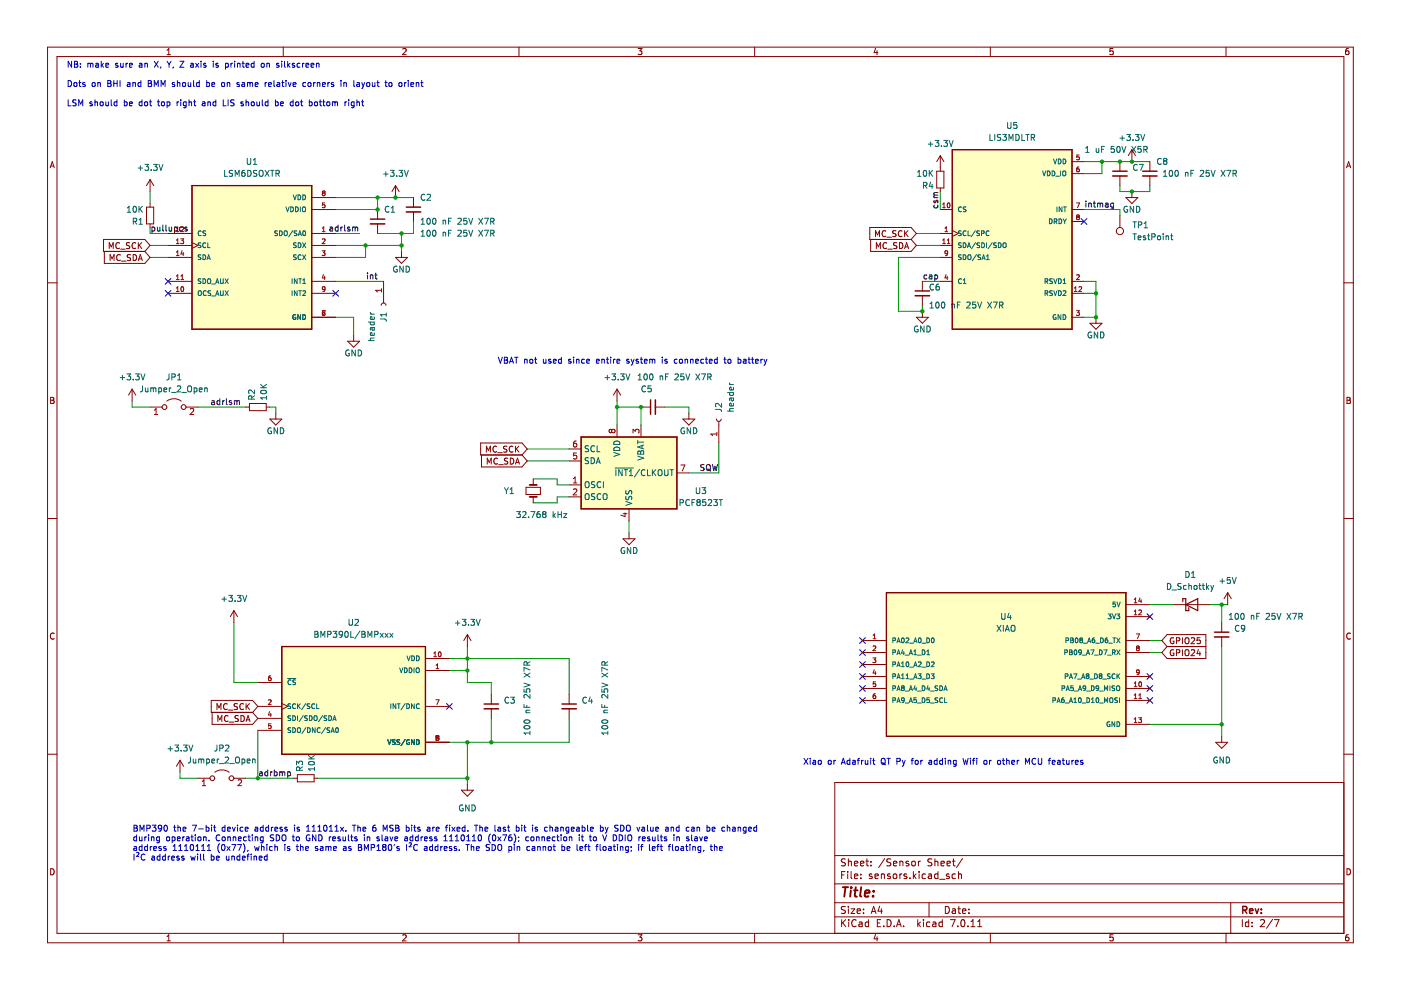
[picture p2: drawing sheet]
<svg xmlns="http://www.w3.org/2000/svg" width="297mm" height="210mm" viewBox="0 0 297 210" stroke-linecap="round" stroke-linejoin="round" font-family="sans-serif">
<g fill="none" stroke="#840000" stroke-width=".21">
<path d="M10.1 10h276.8v189.9h-276.8zM12.1 12h272.8v185.9h-272.8zM35.4 11.6h.8M35.4 10.7l.4-.4v1.3M60.1 10v2M85.4 10.4l.5-.1 .2 .4-.8 .9h.8M110 10v2M135.3 10.3h.8l-.4 .5 .3 .1v.6l-.1 .1-.6-.1M160 10v2M185.6 10.2l-.3 1h.8M185.9 10.7v.9M210 10v2"/>
<path d="M236 10.3h-.6l-.1 .6 .6-.1 .1 .7-.2 .1-.5-.1M259.9 10v2M285.9 10.3h-.4l-.2 .3v.7l.2 .3 .5-.1-.1-.7h-.4l-.2 .2M10.6 35.6l.5-1.3 .4 1.3M10.8 35.2h.6M285.5 35.6l.4-1.3 .5 1.3M285.6 35.2h.6M10.1 60h2M284.9 60h2M10.7 84.2h.5l.2 .3-.2 .4 .2 .1 .1 .3-.3 .2h-.5zM10.7 84.9h.5M285.6 84.2h.4l.3 .3-.3 .4 .3 .1v.3l-.2 .2h-.5z"/>
<path d="M285.6 84.9h.4M10.1 109.9h2M284.9 109.9h2M11.5 134.3a.58 .58 0 0 0-.8 .6 .58 .58 0 0 0 .8 .5M286.3 134.3a.58 .58 0 0 0-.8 .6 .58 .58 0 0 0 .8 .5M10.1 159.9h2M284.9 159.9h2M284.9 165.9h-107.9v32M10.7 184.2a.66 .66 0 0 1 .8 .6 .66 .66 0 0 1-.8 .7zM35.4 198.6l.4-.4v1.3M35.4 199.5h.8M60.1 197.9v2"/>
<path d="M85.4 198.3l.5-.1 .2 .4-.8 .9h.8M110 197.9v2M135.3 198.2h.8l-.4 .5 .3 .1v.6l-.1 .1-.6-.1M160 197.9v2M177 194.4h107.9M177 191.4h107.9M177 187.4h107.9M177 181.4h107.9M178.4 195v1.5M178.4 185.5h.5M178.7 195.6l.6 .9M179.2 184.8h-.8v1.5"/>
<path d="M179.2 192.3l-.5-.1-.3 .1v.5l.7 .2 .1 .4-.3 .3-.5-.1M179.2 182.2l-.5-.1-.3 .1v.5l.7 .2 .1 .4-.3 .3-.5-.1M179.3 195l-.9 .8M179.7 184.8v.1M179.7 185.3v1M179.9 182.1v1.5M179.9 192.2v.1M179.9 192.7v1M179.9 182.7l.2-.1 .3 .1 .1 .9M179.9 195v.1M179.9 195.5v1M180.4 192.7h.8l-.8 1h.8"/>
<path d="M180.4 184.8v1.3l.3 .2M181.2 185.8l.7-.2-.1-.2-.4-.1-.2 .2v.7h.6M181.2 183.1l.7-.2-.1-.2-.4-.1-.2 .2v.7h.6M181.5 195.1a.71 .71 0 0 0-1 .5 .71 .71 0 0 0 .7 .9l.3-.2M181.7 193.2l.7-.2v-.2l-.5-.1-.2 .2 .1 .7h.6M182.2 195.6h.5l.1 .9M182.4 183.1l.8-.2-.1-.2-.4-.1-.3 .2 .1 .7h.6M182.5 186.1v.2M182.5 185.4v.1M182.8 195.8l-.5 .1-.2 .2 .2 .4 .5-.1M183.1 193.5v.2M183.1 192.8v.1"/>
<path d="M183.6 182.6h.6M183.8 182.1v1.3l.4 .2M184.2 195.6l-.5-.1-.3 .3 .2 .6h.6M184.2 195v1.5M184.7 183.4v.2M184.7 182.7v.1M184.7 193.7l.5-1.5 .5 1.5M184.9 185.4l-.4-.1-.2 .2 .1 .2 .5 .2v.3h-.6M184.9 193.3h.7M185.5 185.8l.7-.2v-.2l-.5-.1-.2 .2 .1 .7h.6M185.6 198.1l-.3 1h.8M185.9 198.6v.9"/>
<path d="M186 195.7h.5M186.5 192.1l-.3 1.1h.9M186.7 195h-.7v1.5h.7M186.9 185.3v1M186.9 185.4l.2-.1 .3 .1 .1 .9M186.9 192.7v1M187.4 196.3v.2M187.6 182l-1.3 1.9M188.1 195a.76 .76 0 0 1 .8 .7 .76 .76 0 0 1-.8 .8zM188.7 185.4l-.3-.1-.2 .2v.2l.5 .2v.3h-.5M188.9 182.2l-.6-.1-.2 .1v.5l.6 .2 .2 .4-.3 .3-.6-.1M189.4 185.4l.3-.1 .4 .1 .1 .6-.2 .2-.3 .1-.3-.2z"/>
<path d="M189.4 183.1l.8-.2-.1-.2-.4-.1-.3 .2 .1 .7h.6M189.6 196.3v.2M190.1 196.5l.5-1.5 .5 1.5M190.2 196.1h.7M190.8 182.6v1M190.8 185.3v1M190.8 182.7l.2-.1 .4 .1v.9M191.2 185.3l-.4 .3M191.6 196.3v.2M192.2 185.4l-.3-.1-.2 .2v.2l.5 .2v.3h-.5M192.7 182.7l-.4-.1-.2 .2 .1 .2 .5 .2v.3h-.6M192.9 186.1v.2"/>
<path d="M193.4 182.7l.2-.1 .4 .1 .1 .6-.2 .2-.3 .1-.2-.2zM193.7 184.8v1.5M193.8 185.7l.4 .6M194.2 185.3l-.5 .6M194.6 195v1.5M194.7 182.6v1M194.7 195.9l.5 .6M194.9 184.8v.1M194.9 185.3v1M195.2 182.6l-.5 .3M195.2 195.5l-.6 .6M195.8 195v.1"/>
<path d="M195.8 195.5v1M196.2 185.4l-.4-.1-.3 .3 .1 .6h.6M196.9 185.4h.5l.1 .9M197 191.4v3M197.1 195.6l-.4-.1-.3 .3 .2 .6h.5M197.5 185.6l-.5 .1-.2 .2 .2 .4 .5-.1M197.6 182.2l-.6-.1-.2 .1v.5l.6 .2 .2 .4-.3 .3-.6-.1M197.8 195.6h.6v.9M198.2 182.7l.2-.1 .4 .1 .1 .9M198.2 182.1v1.5M198.4 195.8l-.5 .1-.2 .2 .2 .4 .5-.1M198.9 185.4l-.5-.1-.3 .3 .2 .6h.6"/>
<path d="M198.9 184.8v1.5M199.2 186.4h1.2M199.5 183.1l.7-.2-.1-.2-.4-.1-.2 .2 .1 .7h.5M199.8 195.6l-.4-.1-.3 .3 .1 .6h.6M199.8 195v1.5M200.4 192.2a.76 .76 0 0 1 .9 .7 .76 .76 0 0 1-.9 .8zM200.8 183.1l.7-.2-.1-.2-.4-.1-.2 .2 .1 .7h.5M201.2 185.4l-.3-.1-.3 .2 .1 .2 .5 .2v.3h-.6M201.5 195h1l-.6 1.5M201.9 182.6h.6M201.9 192.8h.6l.1 .9M202.1 182.1v1.3l.4 .2"/>
<path d="M202.6 193l-.5 .1-.2 .2 .2 .4 .5-.1M202.6 185.4l-.5-.1-.2 .3 .1 .6h.6M203.1 192.7h.5M203.1 196.3v.2M203.2 185.4l.2-.1 .4 .1 .1 .9M203.2 184.8v1.5M203.3 192.2v1.3l.3 .2M203.9 195.1l.2-.1a.8 .8 0 0 1 .5 .7 .8 .8 0 0 1-.5 .8l-.4-.6zM204.1 182l-1.3 1.9M204.1 193.2l.7-.2-.1-.2-.4-.1-.2 .2v.7h.6M205.2 196.3v.2M205.4 193.5v.2"/>
<path d="M205.4 192.8v.1M205.9 196.5h.8M205.9 195.4l.4-.4v1.5M207.3 196.5h.8M207.3 195.4l.4-.4v1.5M210 197.9v2M236 198.2h-.6l-.1 .6 .6-.1 .1 .7-.2 .1-.5-.1M259.9 197.9v2M260.9 191.4v6.5M263.4 195v1.5M264.8 195.6l-.5-.1-.3 .3 .2 .6h.6M264.8 195v1.5"/>
<path d="M265.5 196.3v.2M265.5 195.6v.1M267.3 195.1l.5-.1 .3 .4-.9 1.1h.9M269.8 194.9l-1.3 1.9M270.2 195h1l-.7 1.5M285.6 184.2a.66 .66 0 0 1 .7 .6 .66 .66 0 0 1-.7 .7zM285.9 198.2l-.4 .1-.2 .2v.7l.2 .3 .5-.1-.1-.7h-.4l-.2 .2"/>
</g>
<path d="M263.5 193l.7-.1 .2-.2-.1-.4-.8-.1v1.5M263.9 193l.5 .7M264.9 193.2l.7-.2v-.3h-.5l-.2 .2 .1 .7h.6M266.1 192.7l.4 1 .4-1M267.4 193.5v.2M267.4 192.7v.2" fill="none" stroke="#840000" stroke-width=".3"/>
<path d="M178.7 188.1h1.1M179.3 188.1l-.3 2M180.4 188.8l-.2 1.3M180.5 188.1v.2M181.1 188.8h.7M181.4 188.1l-.2 1.7 .1 .2 .4 .1M182.6 188.1l-.2 1.7 .2 .3M183.4 189.4l.9-.2v-.3h-.8l-.2 .9 .3 .3 .6-.1M185.1 189.9v.2M185.2 188.9v.2" fill="none" stroke="#840000" stroke-width=".4"/>
<path d="M187.9 125.7h50.8v30.4h-50.8z" fill-rule="evenodd" fill="#ffffc2"/>
<path d="M187.9 125.7h50.8v30.4h-50.8z" fill="none" stroke="#840000" stroke-width=".25"/>
<path d="M40.7 39.3h25.4v30.5h-25.4z" fill-rule="evenodd" fill="#ffffc2"/>
<path d="M40.7 39.3h25.4v30.5h-25.4z" fill="none" stroke="#840000" stroke-width=".25"/>
<path d="M123.2 92.7h20.3v15.2h-20.3z" fill-rule="evenodd" fill="#ffffc2"/>
<path d="M123.2 92.7h20.3v15.2h-20.3z" fill="none" stroke="#840000" stroke-width=".25"/>
<path d="M201.9 31.7h25.4v38.1h-25.4z" fill-rule="evenodd" fill="#ffffc2"/>
<path d="M201.9 31.7h25.4v38.1h-25.4z" fill="none" stroke="#840000" stroke-width=".25"/>
<path d="M59.7 137.1h30.5v22.8h-30.5z" fill-rule="evenodd" fill="#ffffc2"/>
<path d="M40.7 39.3h25.4v30.5h-25.4zM201.9 31.7h25.4v38.1h-25.4zM123.2 92.7h20.3v15.2h-20.3zM59.7 137.1h30.5v22.8h-30.5zM187.9 125.7h50.8v30.4h-50.8zM250.8 127.6v-.7h.6v2.6h.6v-.7M251.4 128.2l2.5-1.3v2.6z" fill="none" stroke="#840000" stroke-width=".25"/>
<g fill="none" stroke="#000084" stroke-width=".21">
<path d="M35 59l1.2 1.3M36.2 59l-1.2 1.3M229.2 46.4l1.2 1.2M230.4 46.4l-1.2 1.2M35 61.6l1.2 1.2M36.2 61.6l-1.2 1.2M70.6 61.6l1.2 1.2M71.8 61.6l-1.2 1.2M182.3 135.2l1.2 1.2M182.3 137.7l1.2 1.3M183.5 135.2l-1.2 1.2M183.5 137.7l-1.2 1.3"/>
<path d="M243.2 130.1l1.2 1.2M244.4 130.1l-1.2 1.2M94.7 149.2l1.2 1.2M95.9 149.2l-1.2 1.2M182.3 142.8l1.2 1.2M182.3 145.4l1.2 1.2M182.3 147.9l1.2 1.2M182.3 140.3l1.2 1.2M183.5 142.8l-1.2 1.2M183.5 145.4l-1.2 1.2M183.5 147.9l-1.2 1.2M183.5 140.3l-1.2 1.2"/>
<path d="M243.2 142.8l1.2 1.2M243.2 147.9l1.2 1.2M243.2 145.4l1.2 1.2M244.4 142.8l-1.2 1.2M244.4 147.9l-1.2 1.2M244.4 145.4l-1.2 1.2"/>
</g>
<g fill="none" stroke="#009600" stroke-width=".21">
<path d="M229.8 34.3h14M233.6 34.3v2.5h-3.8M237.4 39.3v1.3h6.4v-1.3M31.8 54.6h3.8M31.8 52h3.8M31.8 48.2v1.3h3.8M31.8 40.6v2.6M71.2 41.9h16.5M71.2 52h13.9M71.2 49.5h5M71.2 59.7h10.1M77.5 52v2.6h-6.3"/>
<path d="M80.1 41.9v2.5h-8.9M85.1 49.5v3.8M87.7 47v2.5h-7.6M194.3 52h5.1M194.3 49.5h5.1M195.6 59.7h3.8M199.4 54.6h-8.9v11.4h5.1v-1.3M199.4 40.6v3.8M229.8 59.7h2.6v7.6h-2.6M229.8 44.4h7.6v1.3M71.2 67.3h3.8v3.8M229.8 62.2h2.6"/>
<path d="M28 85v1.3h3.8M42 86.3h10.1M57.2 86.3h1.3v1.3M111.8 97.7h8.9M111.8 95.2h8.9M130.8 86.3h5.1v3.8M130.8 85v5.1M141 86.3h5.1v1.3M152.4 93.9v6.4h-6.3M113.1 101.5h5v1.3h2.6M120.7 105.4h-2.6v1.2h-5M133.4 110.4v2.6"/>
<path d="M49.6 132v12.7h5.1M95.3 139.6h25.4v7.6M99.1 137.1v7.6h5.1v2.5M243.8 128.2h5.1M243.8 138.4h2.5M243.8 135.8h2.5M256.5 128.2h3.8M259 128.2v3.8M259 137.1v19M54.7 154.9v10.1M95.3 142.2h3.8M99.1 157.4v8.9"/>
<path d="M104.2 152.3v5.1M120.7 152.3v5.1h-25.4M243.8 153.6h15.2M38.2 163.7v1.3h3.8M52.1 165h10.2M67.4 165h31.7"/>
</g>
<g fill="none" stroke="#0000c2" stroke-width=".21">
<path d="M14.5 17.1a.64 .64 0 0 1 .7 .6 .64 .64 0 0 1-.7 .6zM15.2 13v1.3l-.7-1.3v1.3M15.7 17.6l.2-.1 .4 .1-.1 .7-.5-.1zM15.8 13h.4l.2 .2-.2 .4 .2 .1 .1 .3-.2 .3h-.5zM15.8 13.6h.4M16.7 17.5h.5M16.9 17.1v1.1l.3 .1M17.1 14.1v.2M17.1 13.5v.1M18 17.6l-.3-.1-.2 .2 .1 .2 .4 .1v.3h-.5M18.6 13.4v.9M18.6 13.5l.4-.1 .2 .2"/>
<path d="M19.2 13.6l.1-.2 .4 .1v.8M19.2 13.6v.7M19.6 17.6l.2-.1 .3 .1v.7l-.5-.1zM20.3 13.5h.5l.1 .8M20.7 17.6h.5l.1 .7M20.7 17.5v.8M20.9 13.7l-.6 .3 .1 .3 .5-.1M21.5 13v1.3M21.6 13.8l.3 .5M21.9 13.4l-.4 .5M22.4 13.8l.6-.1v-.2l-.4-.1-.2 .2 .1 .6h.5M22.9 17.1h.4l.2 .2-.2 .4 .2 .1 .1 .3-.3 .2h-.4z"/>
<path d="M22.9 17.7h.4M24.1 17.7h.7M24.1 17.1v1.2M24.8 17.1v1.2M25 13.5l-.3-.1-.2 .2v.2l.5 .1v.3h-.5M25.5 17.1v1.2M25.6 13.4v.8l.5-.1M26.1 13.4v.9M26.7 13.4v.9M27 17.6h.5l.1 .7M27.1 13.4l-.4 .3M27.4 13.8l.7-.1-.1-.2-.4-.1-.2 .2 .1 .6h.5"/>
<path d="M27.6 17.8l-.6 .2 .1 .3h.5M28.2 17.6h.5v.7M28.2 17.5v.8M29.6 13.5h.4l.1 .8M29.9 17.6l-.4-.1-.2 .2 .1 .6h.5M29.9 17.1v1.2M30.1 13.7l-.6 .3 .2 .3 .4-.1M30.7 13.5h.5l.1 .8M30.7 13.4v.9M31.4 17.1h.5l.2 .2-.2 .4 .2 .1 .1 .3-.3 .2h-.5zM31.4 17.7h.5M32.7 18.3v-1.2l.4 .9 .5-.9v1.2"/>
<path d="M32.7 13l.9 1.3M33.6 13l-.9 1.3M34.1 14.2l-.1 .2M34.2 18.3v-1.2l.4 .9 .4-.9v1.2M35.4 13l.4 .7M35.8 13.7v.6M36.3 13l-.5 .7M36.8 14.2l-.2 .2M37 17.6l-.3-.1-.2 .2 .1 .2 .4 .1v.3h-.5M37.6 17.6h.5v.7M37.6 17.1v1.2M38.1 13h.9l-.9 1.3h.9"/>
<path d="M38.7 17.6l.2-.1 .4 .1-.1 .7-.5-.1zM39.9 17.5l.1 .8 .4-.1M40.4 17.5v.8M40.4 13.5h.5l.1 .8M41 13.7l-.6 .3 .2 .3 .4-.1M41 17.1v1.1l.2 .1M41.5 13.4l.6 .9M42.1 13.4l-.6 .9M42.3 17.6l-.4-.1-.2 .2 .1 .6h.5M42.3 17.1v1.2M42.6 13v.1M42.6 13.4v.9"/>
<path d="M43.6 13.5l-.3-.1-.1 .2v.2l.4 .1v.3h-.4M43.8 17.6l.4-.1 .2 .2-.1 .6h-.5M43.8 17.1v1.2M44.9 17.9l.6-.1v-.2l-.4-.1-.2 .2 .1 .6h.5M45.2 13v.1M45.2 13.4v.9M46.2 13.5l-.3-.1-.1 .2v.2l.4 .1v.3h-.4M47 17.6l.2-.1 .4 .1-.1 .7-.5-.1zM47.8 13.5l.4-.1 .2 .3-.1 .5h-.5M47.8 13.4v1.3M48.2 17.6h.5v.7M48.2 17.5v.8"/>
<path d="M49 13.4v.9M49.3 13.4l-.3 .3M49.8 13v.1M49.8 13.4v.9M50.4 13.5h.4l.1 .8M50.4 13.4v.9M50.7 17.6l-.3-.1-.2 .2 .1 .2 .4 .1v.3h-.5M51.3 17.6h.5l.1 .7M51.3 13.4h.5M51.5 13v1.1l.3 .2M51.9 17.8l-.6 .2 .1 .3h.5M52.2 13.8l.6-.1-.1-.2-.4-.1-.1 .2v.6h.5"/>
<path d="M52.5 17.6l.3-.1 .2 .2M52.5 17.5v.8M53 17.7l.2-.2 .3 .1 .1 .7M53 17.7v.6M53.9 13.5l-.4-.1-.2 .3 .1 .5h.5M53.9 13v1.3M54.1 17.9l.6-.1-.1-.2-.3-.1-.2 .2 .1 .6h.4M55.4 13.5l.2-.1 .4 .1-.1 .7-.5-.1zM56.2 17.5v.8M56.6 17.5l-.4 .2M56.6 13.5h.5v.8M56.6 13.4v.9"/>
<path d="M56.9 17.9l.6-.1v-.2l-.4-.1-.2 .2 .1 .6h.5M58.1 17.1v1.1l.2 .1M58.8 17.6h.4l.1 .7M59.1 13.5l-.3-.1-.2 .2 .1 .2 .4 .1v.3h-.5M59.3 17.8l-.6 .2 .2 .3h.4M59.7 17.5h.5M59.7 13v.1M59.7 13.4v.9M59.9 17.1v1.1l.3 .1M60.3 13v1.1l.2 .2M60.6 17.1v.1M60.6 17.5v.8"/>
<path d="M61 13v1.3M61.1 17.5l.3 .8 .3-.8M61.1 13.8l.4 .5M61.5 13.4l-.5 .5M62.1 17.9l.6-.1v-.2l-.4-.1-.2 .2 .1 .6h.5M62.4 13.5l-.3-.1-.1 .2v.2l.4 .1v.3h-.4M63.6 13.5l-.4-.1-.2 .3 .1 .5h.5M64.1 13.4v.9M64.5 13.4l-.4 .3M64.8 17.6l-.4-.1-.2 .2 .1 .6h.5M64.9 13.8l.6-.1-.1-.2-.4-.1-.1 .2v.6h.5M65.3 17.6l.2-.1 .4 .1-.1 .7-.5-.1z"/>
<path d="M65.9 13.8l.7-.1-.1-.2-.4-.1-.2 .2 .1 .6h.5M66.5 17.5v.8M66.9 17.5l-.4 .2M67.1 13.5h.5v.8M67.1 13.4v.9M67.3 17.6h.5v.7M67.3 17.5v.8M68.4 17.9l.6-.1-.1-.2-.4-.1-.1 .2v.6h.5M69.5 17.5v.8M69.9 17.5l-.4 .2M70.7 17.6l-.3-.1-.2 .2 .1 .2 .4 .1v.3h-.5M72.3 17.1v.1"/>
<path d="M72.3 17.5v.8M72.9 17.6h.5v.7M72.9 17.5v.8M75 17.1v1.1l.2 .1M75.7 17.6h.5v.7M76.2 17.8l-.6 .2 .2 .3h.4M76.7 17.5l.3 .8M77 18.3l-.3 .5M77.3 17.5l-.3 .8M77.8 17.6l.2-.1 .3 .1v.7l-.5-.1zM78.9 17.5l.1 .8 .5-.1M79.5 17.5v.8"/>
<path d="M79.9 17.5h.5M80.1 17.1v1.1l.3 .1M81.6 17.5h.5M81.8 17.1v1.1l.3 .1M82.5 17.6l.2-.1 .4 .1-.1 .7-.5-.1zM84.7 17.6l.3-.1 .2 .2v.4l-.2 .2-.4-.2zM85.8 17.5v.8M86.1 17.5l-.3 .2M86.6 17.1v.1M86.6 17.5v.8M87.1 17.9l.6-.1-.1-.2-.3-.1-.2 .2 .1 .6h.4M88.3 17.6h.4l.1 .7"/>
<path d="M88.3 17.5v.8M89.2 17.5h.5M89.4 17.1v1.1l.3 .1M14.5 21.2v1.2h.6M16.1 21.2l-.6 .1v.3l.5 .3 .1 .3-.2 .2h-.5M16.7 22.4v-1.2l.4 .9 .4-.9v1.2M19.5 21.6h-.3l-.2 .2 .1 .2 .4 .1v.3h-.5M20.1 21.7l.5-.1 .1 .8M20.1 21.2v1.2M21.3 21.7l.2-.1 .3 .1v.7l-.5-.1zM22.4 21.6l.1 .8 .5-.1M23 21.6v.8"/>
<path d="M23.6 21.2v1.1l.2 .1M24.8 21.6h-.4l-.2 .2 .1 .6h.5M24.8 21.2v1.2M26.4 21.6h.3l.3 .2-.2 .6h-.4M26.4 21.2v1.2M27.4 22l.7-.1-.1-.3h-.4l-.2 .2 .1 .6h.5M30.1 21.2v1.2M30.1 21.6h-.4l-.2 .2 .1 .6h.5M30.7 21.7l.2-.1 .4 .1-.1 .7-.5-.1zM31.7 21.6h.5M31.9 21.2v1.1l.3 .1M33.4 21.6h.5"/>
<path d="M33.6 21.2v1.1l.3 .1M34.3 21.6h.3l.3 .2v.4l-.3 .2-.4-.2zM35.4 21.6h.4l.2 .2-.1 .6h-.5M35.4 21.6v1.3M37.5 21.6v.8M37.9 21.6l-.4 .2M38.3 21.2v.1M38.3 21.6v.8M39.5 21.6h-.4l-.2 .2 .1 .6h.5M39.5 21.6v1l-.3 .3-.3-.1M40.1 21.7l.5-.1v.8M40.1 21.2v1.2"/>
<path d="M41 21.6h.5M41.2 21.2v1.1l.3 .1M42.9 21.6h.5l.1 .8M43.5 21.9l-.6 .2 .1 .3h.5M44.1 21.7l.5-.1v.8M44.1 21.6v.8M45.8 21.2v1.2M45.8 21.6h-.4l-.2 .2 .1 .6h.5M47.3 21.2v1.2h.6M48.4 21.2v1.2M49.6 21.2l-.6 .1v.3l.5 .3 .1 .3-.2 .2h-.5M51.6 21.6h-.3l-.2 .2v.2l.5 .1v.3h-.5"/>
<path d="M52.2 21.2v1.2M52.2 21.7l.5-.1v.8M53.3 21.7l.2-.1 .4 .1-.1 .7-.5-.1zM54.5 21.6v.8l.5-.1M55 21.6v.8M55.6 21.2v1.1l.2 .1M56.8 21.6h-.3l-.3 .2 .1 .6h.5M56.8 21.2v1.2M58.4 21.6h.4l.2 .2-.1 .6h-.5M58.4 21.2v1.2M59.5 22l.6-.1-.1-.3h-.3l-.2 .2v.6h.5M62.1 21.6h-.3l-.3 .2 .2 .6h.4"/>
<path d="M62.1 21.2v1.2M62.7 21.7l.2-.1 .4 .1-.1 .7-.5-.1zM63.7 21.6h.5M63.9 21.2v1.1l.3 .1M65.6 21.6h.3l.3 .2-.1 .6h-.5M65.6 21.2v1.2M66.7 21.7l.2-.1 .4 .1-.1 .7-.5-.1zM67.7 21.6h.5M67.9 21.2v1.1l.3 .1M68.4 21.6h.5M68.6 21.2v1.1l.3 .1M69.3 21.7l.2-.1 .4 .1-.1 .7-.5-.1z"/>
<path d="M70.5 21.7l.3-.1 .2 .2M70.5 21.6v.8M71 21.8l.2-.2h.3l.1 .8M71 21.8v.6M73.1 21.6v.8M73.5 21.6l-.4 .2M73.9 21.2v.1M73.9 21.6v.8M75.1 21.6v1l-.3 .3-.3-.1M75.1 21.6h-.4l-.2 .2 .1 .6h.5M75.7 21.7l.5-.1v.8M75.7 21.2v1.2"/>
<path d="M76.6 21.6h.5M76.8 21.2v1.1l.3 .1M105.7 75.7l.4 1.3 .4-1.3M106.9 75.7h.5l.2 .3-.2 .3 .2 .2 .1 .3-.3 .2h-.5zM106.9 76.3h.5M108 77l.4-1.3 .5 1.3M108.1 76.7h.6M109.1 75.7h.7M109.5 75.7v1.3M111.2 76.2v.8M111.2 76.3l.5-.1 .1 .8M112.4 76.2h.3l.3 .2v.4l-.3 .2-.4-.2z"/>
<path d="M113.3 76.2h.5M113.5 75.7v1.1l.3 .2M115.2 76.2l.1 .8 .5-.1M115.8 76.2v.8M116.8 76.2h-.3l-.2 .1 .1 .2 .4 .2v.3h-.5M117.3 76.6l.6-.1v-.3h-.4l-.2 .1 .1 .7h.5M119 76.2h-.3l-.3 .2 .1 .6h.5M119 75.7v1.3M121 76.2h-.3l-.2 .1 .1 .2 .4 .2v.3h-.5M121.6 75.7v.2M121.6 76.2v.8M122.2 76.3l.5-.1 .1 .8"/>
<path d="M122.2 76.2v.8M123.9 76.2h-.3l-.3 .2 .1 .6h.5M124.4 76.6l.6-.1-.1-.3h-.3l-.2 .1 .1 .7h.4M126.5 76.6l.6-.1-.1-.3h-.4l-.1 .1v.7h.5M127.6 76.3l.5-.1v.8M127.6 76.2v.8M128.6 76.2h.5M128.7 75.7v1.1l.4 .2M129.5 75.7v.2M129.5 76.2v.8M130.1 76.2v.8M130.4 76.2l-.3 .2"/>
<path d="M130.8 76.6l.6-.1-.1-.3h-.3l-.2 .1 .1 .7h.4M133.3 76.2h-.3l-.1 .1v.2l.4 .2v.3h-.4M133.8 76.2l.3 .8M134.1 77l-.3 .4M134.4 76.2l-.3 .8M135.3 76.2h-.3l-.1 .1v.2l.4 .2v.3h-.4M135.8 76.2h.4M135.9 75.7v1.1l.3 .2M136.6 76.6l.6-.1-.1-.3h-.3l-.2 .1 .1 .7h.4M137.8 76.3l.3-.1 .2 .1M137.8 76.2v.8M138.3 76.3l.2-.1h.3v.8"/>
<path d="M138.3 76.3v.7M140.4 75.7v.2M140.4 76.2v.8M141.4 76.2h-.3l-.1 .1v.2l.4 .2v.3h-.4M143.6 76.2h-.4l-.2 .2 .1 .6h.5M144.1 76.3l.2-.1 .3 .1v.7l-.5-.1zM145.2 76.3l.5-.1 .1 .8M145.2 76.2v.8M146.4 76.3l.5-.1v.8M146.4 76.2v.8M147.5 76.6l.6-.1-.1-.3h-.3l-.2 .1v.7h.5M149.2 76.2h-.4l-.2 .2 .1 .6h.5"/>
<path d="M149.5 76.2h.5M149.7 75.7v1.1l.3 .2M150.4 76.6l.6-.1-.1-.3h-.3l-.2 .1v.7h.5M152.1 76.2h-.4l-.2 .2 .1 .6h.5M152.1 75.7v1.3M153.5 76.2h.5M153.7 75.7v1.1l.3 .2M154.4 76.3l.2-.1 .3 .1v.7l-.5-.1zM156.5 76.2h.4l.2 .2-.1 .6h-.5M156.5 75.7v1.3M157.6 76.2h.5l.1 .8M158.2 76.5l-.6 .2 .2 .3h.4"/>
<path d="M158.6 76.2h.5M158.8 75.7v1.1l.3 .2M159.3 76.2h.5M159.5 75.7v1.1l.3 .2M160.2 76.6l.6-.1-.1-.3h-.3l-.2 .1v.7h.5M161.3 76.2v.8M161.7 76.2l-.4 .2M162 76.2l.3 .8M162.3 77l-.3 .4M162.6 76.2l-.3 .8M28.4 175h.4l.3 .2-.3 .4 .3 .1v.3l-.2 .2h-.5zM28.4 175.6h.4"/>
<path d="M28.4 179.5h.5l.1 .8M29 177v1.3M29 177.5l-.4-.1-.2 .3 .1 .5h.5M29 179.8l-.6 .2 .1 .3h.5M29.6 177.4v.8h.5M29.7 176.2v-1.2l.4 .9 .4-.9v1.2M30.1 177.4v.9M30.1 179.1v1.2M30.1 179.5h-.4l-.2 .2 .1 .6h.5M30.7 177.4v.9M31.1 177.4l-.4 .3M31.1 175.6h.6l.1-.5-.7-.1v1.2"/>
<path d="M31.3 179.1v1.2M31.3 179.5h-.4l-.2 .2 .1 .6h.5M31.5 177v.1M31.5 177.4v.9M31.9 179.5v.8M32.1 177.4v.9M32.1 177.6l.5-.1v.8M32.2 179.5l-.3 .2M32.3 175h.8l-.5 .4 .4 .2v.5l-.2 .1-.5-.1M32.6 179.9l.6-.1-.1-.3h-.3l-.2 .2v.6h.5M33.8 177.5l-.4-.1-.2 .3 .1 .5h.5M33.8 177.4v1.1l-.2 .2-.4-.1"/>
<path d="M34.2 179.5h-.3l-.2 .2v.1l.5 .2v.3h-.5M34.3 175.5l-.3 .2h-.3l-.1-.6 .4-.1 .3 .2-.1 .7-.2 .3h-.3M34.9 175h.2a.68 .68 0 0 1 .4 .6 .68 .68 0 0 1-.4 .6 .84 .84 0 0 1-.2-1.2zM35.2 179.5h-.3l-.2 .2 .1 .1 .4 .2v.3h-.5M35.4 177.6l.1-.2 .4 .2-.1 .6h-.4zM36.5 177.4v1.3M36.5 177.5l.4-.1 .2 .3-.1 .5h-.5M36.7 179.4l.4-.3v1.2M36.8 175.4h.5M37 175v1.1l.3 .1M37.6 177.9l.6-.2-.1-.2-.3-.1-.2 .2 .1 .6h.4M37.7 175.5l.5-.1 .1 .8"/>
<path d="M37.7 175v1.2M37.9 179.4l.4-.3v1.2M38.7 177.4v.9M38.8 175.8l.6-.1v-.3h-.4l-.2 .2 .1 .6h.5M39.1 177.4l-.4 .3M39.1 179.4l.4-.3v1.2M39.5 177.5h.5l.1 .8M40.1 177.7l-.6 .3 .2 .3 .4-.1M40.4 179.2l.2-.1a.68 .68 0 0 1 .5 .6 .68 .68 0 0 1-.5 .6l-.3-.5zM40.5 177.4h.5M40.7 177v1.1l.3 .2M40.8 175h.9l-.6 1.2"/>
<path d="M41.4 177v.1M41.4 177.4v.9M41.5 179.4l.4-.3v1.2M42 177.6l.2-.2 .4 .2-.1 .6h-.5zM42.1 175.7h1M42.7 179.4l.4-.3v1.2M43.2 177.6l.4-.1 .1 .8M43.2 177.4v.9M43.7 175v1.2M43.7 175.4h.4l.2 .2-.1 .6h-.5M43.9 179.4l.4-.3v1.2M44.3 178.2v.1"/>
<path d="M44.9 175v.1M44.9 175.4v.8M45.3 175.4h.5M45.5 175v1.1l.3 .1M46.5 178.9a1.46 1.46 0 0 0 0 1.9M46.6 177.1a.56 .56 0 0 0-.8 .5 .56 .56 0 0 0 .8 .6M47.1 179.2l.2-.1a.68 .68 0 0 1 .4 .6 .68 .68 0 0 1-.4 .6l-.3-.5zM47.2 177.6l.1-.2 .4 .2-.1 .6h-.4zM47.7 175.4h-.4l-.2 .2 .1 .6h.5M47.7 175v1.2M48.1 179.5l.7 .8M48.2 175.8l.6-.1v-.3h-.4l-.2 .2 .1 .6h.5"/>
<path d="M48.3 177.6l.5-.1v.8M48.3 177.4v.9M48.8 179.5l-.7 .8M49.1 179.1h.9l-.6 1.2M49.3 175.4l.3 .8 .3-.8M49.4 177.6l.5-.1 .1 .8M49.4 177.4v.9M50.4 175v.1M50.4 175.4v.8M50.4 179.1h.8l-.5 1.2M50.5 177.9l.6-.2v-.2l-.4-.1-.2 .2 .1 .6h.5M51.5 175.4h-.4l-.2 .2 .1 .6h.5"/>
<path d="M51.6 178.9a1.46 1.46 0 0 1 0 1.9M52 175.8l.6-.1-.1-.3h-.3l-.2 .2v.6h.5M52.2 177.5l-.3-.1-.3 .3 .1 .5h.5M52.6 177.4h.5M52.8 177v1.1l.3 .2M53.5 177v.1M53.5 177.4v.9M54 179.5l.2 .8 .3-.6 .2 .6 .2-.8M54.1 177.4v.9M54.1 177.6l.5-.1v.8M54.1 175.4h.5v.8M54.6 175.7l-.6 .2 .2 .3h.4"/>
<path d="M55.4 179.6l.5-.1 .1 .8M55.4 179.1v1.2M55.8 177.4v1.1l-.2 .2-.3-.1M55.8 177.5l-.4-.1-.2 .3 .1 .5h.5M55.8 175.4h-.4l-.2 .2 .1 .6h.5M55.8 175v1.2M56.6 179.1v.1M56.6 179.5v.8M56.9 175v1.2M56.9 175.4h-.3l-.3 .2 .2 .6h.4M57.5 175.4v.8M57.7 179.5h-.3l-.3 .2 .1 .6h.5"/>
<path d="M57.9 175.4l-.4 .2M58 177.1h-.6v.4l.5 .2 .1 .3-.2 .3-.5-.1M58.3 175.8l.6-.1-.1-.3h-.3l-.2 .2v.6h.5M58.3 179.6l.5-.1v.8M58.3 179.1v1.2M58.6 177a.64 .64 0 0 1 .7 .6 .64 .64 0 0 1-.7 .7zM59.8 177.2l.3-.2a.43 .43 0 0 1 .5 .4v.5a.42 .42 0 0 1-.4 .4 .42 .42 0 0 1-.4-.4zM59.8 175.4h-.3l-.1 .2v.1l.4 .2v.3h-.4M60.4 179.1v.1M60.4 179.5v.8M60.9 175.4h-.3l-.2 .2v.1l.5 .2v.3h-.5M61.4 179.5h-.3l-.2 .2 .1 .1 .4 .2v.3h-.5"/>
<path d="M62 177.4h.4M62.1 177v1.1l.3 .2M62.4 175v.1M62.4 175.4v.8M62.8 179.5h.5M62.9 177.6l.1-.2 .4 .2-.1 .6h-.4zM63 179.1v1l.3 .2M63.5 175.4h-.3l-.2 .2v.1l.5 .2v.3h-.5M63.7 179.6l.5-.1 .1 .8M63.7 179.1v1.2M64.8 179.9l.6-.1-.1-.3h-.3l-.2 .2 .1 .6h.4M65 176.2h.7"/>
<path d="M65 175.3l.3-.3v1.2M65.6 177.1a.58 .58 0 0 0-.7 .6 .58 .58 0 0 0 .8 .5v-.5h-.2M66.2 175.3l.4-.3v1.2M66.2 176.2h.7M67 177v1.3l-.7-1.3v1.3M67.3 179.5h-.3l-.1 .2v.1l.4 .2v.3h-.4M67.4 176.2h.7M67.4 175.3l.4-.3v1.2M67.6 177a.64 .64 0 0 1 .7 .6 .64 .64 0 0 1-.7 .7zM67.9 179.5h.5l.1 .8M68.5 179.8l-.6 .2 .2 .3h.4M68.8 175h.1a.68 .68 0 0 1 .5 .6 .68 .68 0 0 1-.5 .6 .84 .84 0 0 1-.1-1.2z"/>
<path d="M69.1 179.6l.4-.1 .1 .2M69.1 179.5v.8M69.6 179.7l.2-.2h.3l.1 .8M69.6 179.7v.6M69.8 177.4v.9M69.8 176.2h.7M69.8 175.3l.4-.3v1.2M70.2 177.4l-.4 .3M70.5 177.9l.6-.2v-.2l-.4-.1-.2 .2 .1 .6h.5M70.7 179.9l.6-.1v-.3h-.4l-.2 .2 .1 .6h.5M71 176.2h.8M71 175.3l.4-.3v1.2"/>
<path d="M72.1 177.5l-.3-.1-.2 .2 .1 .2 .4 .1v.3h-.5M72.2 175.4l.6 .8M72.7 177.4l.1 .8h.5M72.8 175.4l-.6 .8M72.8 179.5h.5l.1 .8M73.3 177.4v.9M73.3 176.1v.1M73.4 179.8l-.6 .2 .2 .3h.4M73.9 177v1.1l.1 .2M74.3 177.4h.5M74.4 179.5h-.3l-.2 .2 .1 .1 .4 .2v.3h-.5M74.5 177v1.1l.3 .2"/>
<path d="M74.7 175h.7M75.1 175v1.2M75.7 177.5l-.3-.1-.2 .2 .1 .2 .4 .1v.3h-.5M75.9 175.5l.4-.1 .1 .8M75.9 175v1.2M76 179.1h.4l.2 .2-.2 .4 .2 .1 .1 .3-.2 .2h-.5zM76 179.7h.4M76.9 175.8l.7-.1-.1-.3h-.4l-.2 .2 .1 .6h.5M77.3 177v.1M77.3 177.4v.9M77.9 177.6l.4-.1 .1 .8M77.9 177.4v.9"/>
<path d="M78.7 179.7h.6l.1-.5-.7-.1v1.2M79.6 175h-.4l-.1 .3-.1 .7 .2 .2 .5-.1-.1-.6-.4-.1-.2 .3M79.9 179.4l.4-.3v1.2M80.4 177.5l-.3-.1-.2 .2 .1 .2 .4 .1v.3h-.5M81 177v1.1l.2 .2M81.2 176.2v-1.2l.5 .9 .4-.9v1.2M81.4 179.6l-.3-.2 .3-.3h.2l.2 .2-.2 .3M81.4 179.6l-.3 .2 .1 .4 .2 .1h.3l.1-.2v-.3l-.2-.2M81.4 179.6h.2M81.7 177.5h.4l.1 .8M82.2 177.7l-.6 .3 .2 .3 .4-.1M82.4 179.2l.2-.1a.68 .68 0 0 1 .5 .6 .68 .68 0 0 1-.5 .6l-.3-.5z"/>
<path d="M82.7 177.4l.3 .9 .3-.9M83.4 175l-.7 .1v.3l.5 .3 .2 .3-.3 .2h-.5M83.7 179.1l-.2 .2M83.7 177.9l.6-.2v-.2l-.4-.1-.2 .2 .1 .6h.5M83.9 175h.4l.3 .2-.3 .4 .3 .1v.3l-.2 .2h-.5zM83.9 175.6h.4M84.6 179.5h-.3l-.2 .2 .1 .1 .4 .2v.3h-.5M85.8 177.5h.5l.1 .8M86.1 175.4h.4l.2 .2-.1 .6h-.5M86.1 175v1.2M86.2 179.1v1.2M86.4 177.7l-.6 .3 .2 .3 .4-.1"/>
<path d="M86.7 178.7h.3l.2 .2-.5 .6h.5M87.3 175v.1M87.3 175.4v.8M87.5 177.5l-.3-.1-.3 .3 .1 .5h.5M87.5 177v1.3M87.7 175.4h.5M87.9 175v1.1l.3 .1M88.5 179.2a.56 .56 0 0 0-.8 .5 .56 .56 0 0 0 .8 .5M88.7 177.5l-.4-.1-.2 .3 .1 .5h.5M88.7 177v1.3M89 175.4h-.3l-.1 .2v.1l.4 .2v.3h-.4M89.3 177.4v.9"/>
<path d="M89.6 177.4l-.3 .3M90 177.9l.6-.2-.1-.2-.3-.1-.2 .2 .1 .6h.4M90 179.5h.5v.8M90.5 179.8l-.6 .2 .2 .3h.4M90.6 175.4h.5l.1 .8M91.2 175.7l-.7 .2 .2 .3h.5M91.6 177.5l-.3-.1-.2 .2 .1 .2 .4 .1v.3h-.5M91.7 179.5h-.4l-.2 .2 .1 .6h.5M91.7 179.1v1.2M91.8 175.4v.8M92.1 175.4l-.3 .2M92.5 175.8l.6-.1-.1-.3h-.3l-.2 .2v.6h.5"/>
<path d="M92.6 177.5l-.3-.1-.2 .2 .1 .2 .4 .1v.3h-.5M92.8 179.5h-.3l-.3 .2 .2 .6h.4M92.8 179.1v1.2M93.4 179.5v.8M93.8 179.5l-.4 .2M94.1 178.3h.7M94.1 177.4l.4-.4v1.3M94.2 179.9l.6-.1-.1-.3h-.3l-.2 .2v.6h.5M94.4 175.4h.5M94.9 175l-.3 .1v1.1M95.3 178.3h.7M95.3 177.4l.4-.4v1.3"/>
<path d="M95.3 175v.1M95.3 175.4v.8M95.7 179.5h-.3l-.1 .2v.1l.4 .2v.3h-.4M95.8 175.4l.7 .8M96.5 175.4l-.7 .8M96.5 177.4l.4-.4v1.3M96.5 178.3h.8M96.8 179.5h-.3l-.2 .2 .1 .1 .4 .2v.3h-.5M96.9 175.8l.6-.1-.1-.3h-.3l-.2 .2 .1 .6h.4M97.9 177.1l.1-.1a.68 .68 0 0 1 .5 .6 .68 .68 0 0 1-.5 .7l-.3-.5zM98.6 175.4h-.4l-.2 .2 .1 .6h.5M98.6 175v1.2"/>
<path d="M98.8 179.1h.7M98.9 178.3h.8M98.9 177.4l.4-.4v1.3M99.1 179.1v1.2M99.2 176.1v.1M99.9 179.6l.5-.1 .1 .8M99.9 179.1v1.2M100.2 178.3h.7M100.2 177.4l.3-.4v1.3M100.6 175h.7M100.9 175v1.2M101 179.9l.6-.1-.1-.3h-.3l-.2 .2 .1 .6h.4"/>
<path d="M101.5 177.1l.2-.1a.68 .68 0 0 1 .4 .6 .68 .68 0 0 1-.4 .7l-.3-.5zM101.7 175.5l.5-.1 .1 .8M101.7 175v1.2M102.8 175.8l.6-.1v-.3h-.4l-.2 .2 .1 .6h.5M103.8 179.1l-.7 .1v.3l.6 .3 .1 .3-.3 .2h-.4M104 176.8a1.46 1.46 0 0 0 0 2M104.3 179.1a.64 .64 0 0 1 .8 .6 .64 .64 0 0 1-.8 .6zM104.5 177.1l.2-.1a.68 .68 0 0 1 .4 .6 .68 .68 0 0 1-.4 .7l-.3-.5zM104.9 175v1.1l.2 .1M105.5 177.4l.7 .9M105.6 175.4h.5v.8M105.6 179.2l.2-.1a.43 .43 0 0 1 .6 .4v.4a.42 .42 0 0 1-.4 .4 .42 .42 0 0 1-.5-.4z"/>
<path d="M106.1 175.7l-.6 .2 .2 .3h.4M106.2 177.4l-.7 .9M106.6 177h.8l-.5 1.3M107.2 175.4h-.3l-.2 .2v.1l.5 .2v.3h-.5M107.6 175.4h.5M107.8 175v1.1l.3 .1M107.9 179.5h.4l.2 .2-.1 .6h-.5M107.9 179.5v1.2M108.4 177l-.3 .1-.2 .2-.1 .7 .3 .3 .4-.1-.1-.6-.3-.1-.3 .2M109 176.8a1.46 1.46 0 0 1 0 2M109 179.1v.1M109 179.5v.8"/>
<path d="M109.5 175.4h.3l.3 .2-.1 .6h-.5M109.5 175v1.2M109.6 179.6l.5-.1 .1 .8M109.6 179.5v.8M109.9 177.5v.1M110 178.2l-.1 .3M110.6 175v.1M110.6 175.4v.8M111 175.4h.5M111.2 175v1.1l.3 .1M112.1 177.5l-.4-.1-.2 .3 .1 .5h.5M112.3 179.5h-.4l-.2 .2 .1 .6h.5"/>
<path d="M112.6 177.6l.2-.2 .4 .2-.1 .6h-.5zM112.9 179.5h.4l.1 .8M112.9 175v.1M112.9 175.4v.8M113.4 179.8l-.6 .2 .2 .3h.4M113.8 177.6l.4-.1 .1 .8M113.8 177.4v.9M113.9 175.4h-.3l-.1 .2v.1l.4 .2v.3h-.4M114 179.6l.5-.1v.8M114 179.5v.8M114.9 177.6l.5-.1 .1 .8M114.9 177.4v.9"/>
<path d="M115.1 179.6l.5-.1 .1 .8M115.1 179.5v.8M116 177.9l.6-.2-.1-.2-.3-.1-.2 .2 .1 .6h.4M116.1 175.4h-.4l-.2 .2 .1 .6h.5M116.3 179.6l.2-.1 .3 .1v.7l-.5-.1zM116.6 175.5l.5-.1v.8M116.6 175v1.2M117.3 179.5h.4M117.4 179.1v1l.3 .2M117.7 177.5l-.4-.1-.2 .3 .1 .5h.5M117.7 175.4h.5l.1 .8M118 177.4h.5"/>
<path d="M118.2 177v1.1l.3 .2M118.3 175.7l-.6 .2 .2 .3h.4M118.9 175.5l.5-.1v.8M118.9 175.4v.8M119 177v.1M119 177.4v.9M119.1 179.5h.4l.2 .2-.1 .6h-.5M119.1 179.1v1.2M119.6 177.6l.1-.2 .4 .2-.1 .6h-.4zM120.2 179.9l.6-.1v-.3h-.4l-.2 .2 .1 .6h.5M120.6 175.4h-.4l-.2 .2 .1 .6h.5M120.6 175.4v1l-.3 .3-.3-.1"/>
<path d="M120.7 177.6l.5-.1 .1 .8M120.7 177.4v.9M121.1 175.8l.6-.1v-.3h-.4l-.2 .2 .1 .6h.5M122.3 175.4h.5v.8M122.3 179.1v1l.2 .2M122.8 177v.1M122.8 177.4v.9M122.8 175.7l-.6 .2 .2 .3h.4M122.9 179.9l.6-.1v-.3h-.4l-.2 .2 .1 .6h.5M123.2 177.4h.5M123.4 177v1.1l.3 .2M123.4 175.4h.4l.2 .2-.1 .6h-.5"/>
<path d="M123.4 175v1.2M123.9 179.5h.5M124.4 179.1l-.3 .1v1.1M124.6 175v1.1l.2 .1M124.6 179.5h.5M124.8 179.1v1l.3 .2M124.9 177.4h.5M125.1 177v1.1l.3 .2M125.2 175.8l.6-.1-.1-.3h-.3l-.2 .2v.6h.5M125.8 177.6l.2-.2 .4 .2-.1 .6h-.5zM126.3 179.5h.5M126.8 179.1l-.3 .1v1.1"/>
<path d="M127.2 179.1v1l.2 .2M127.3 175.4h.4l.2 .2-.1 .6h-.5M127.3 175v1.2M127.8 177l.4 1.3 .4-1.3M127.9 179.6l.2-.1 .3 .1v.7l-.5-.1zM128.3 175.4l.3 .8M128.6 176.2l-.3 .5M128.9 175.4l-.3 .8M129 179.5h.5l.1 .8M129.6 179.8l-.6 .2 .2 .3h.4M130 177a.64 .64 0 0 1 .7 .6 .64 .64 0 0 1-.7 .7zM130 179.5h.5"/>
<path d="M130.2 179.1v1l.3 .2M130.9 179.1v.1M130.9 179.5v.8M131 175l-.6 .1v.3l.5 .3 .1 .3-.2 .2h-.5M131.3 177a.64 .64 0 0 1 .7 .6 .64 .64 0 0 1-.7 .7zM131.5 179.6l.5-.1 .1 .8M131.5 179.5v.8M131.6 175a.64 .64 0 0 1 .7 .6 .64 .64 0 0 1-.7 .6zM132.6 177v1.3M132.9 175.1l.2-.1a.43 .43 0 0 1 .5 .4v.4a.42 .42 0 0 1-.4 .5 .42 .42 0 0 1-.4-.5zM133.2 177.2l.2-.2a.43 .43 0 0 1 .5 .4v.5a.42 .42 0 0 1-.4 .4 .42 .42 0 0 1-.4-.4zM133.2 179.5v1l-.2 .2h-.3"/>
<path d="M133.2 179.5h-.3l-.3 .2 .1 .6h.5M133.8 179.5v.2M135 175.4l.3 .8 .3-.8M135.4 179.1v.1M135.4 179.5v.8M135.5 177.4v.9M135.8 177.4l-.3 .3M135.8 179.5h.5M136.1 175.4h.5l.1 .8M136.2 177.9l.6-.2-.1-.2-.3-.1-.2 .2v.6h.5M136.3 179.1l-.3 .1v1.1M136.7 175.7l-.6 .2 .1 .3h.5"/>
<path d="M137.3 175v1.1l.2 .1M137.7 179.1v1l.2 .2M137.8 177.5l-.3-.1-.2 .2v.2l.5 .1v.3h-.5M137.9 175.4l.1 .8 .5-.1M138.3 179.9l.6-.1-.1-.3h-.3l-.2 .2 .1 .6h.4M138.4 177.4v.8h.5M138.5 175.4v.8M138.9 177.4v.9M139 175.8l.6-.1v-.3h-.4l-.2 .2 .1 .6h.5M139.3 179.5h.4M139.5 177v1.1l.2 .2M139.7 179.1l-.3 .1v1.1"/>
<path d="M140 177.4h.5M140 179.5h.5M140.2 177v1.1l.3 .2M140.2 179.1v1l.3 .2M141.1 175.4h.5l.1 .8M141.3 177.5l-.3-.1-.2 .2 .1 .2 .4 .1v.3h-.5M141.7 175.7l-.6 .2 .2 .3h.4M141.7 179.5h.5M142.2 179.1l-.3 .1v1.1M142.3 175.5l.5-.1v.8M142.3 175.4v.8M142.6 179.1v1l.2 .2"/>
<path d="M142.9 177v.1M142.9 177.4v.9M143.3 179.6l.1-.1 .4 .1-.1 .7-.4-.1zM143.5 177.6l.5-.1v.8M143.5 177.4v.9M144 175.4h-.4l-.2 .2 .1 .6h.5M144 175v1.2M144.4 179.5h.5v.8M144.9 179.8l-.6 .2 .2 .3h.4M145.4 179.5h.5M145.5 179.1v1l.4 .2M146 177.5l-.3-.1-.1 .2v.2l.4 .1v.3h-.4"/>
<path d="M146.1 175.4h-.4l-.2 .2 .1 .6h.5M146.3 179.1v.1M146.3 179.5v.8M146.6 175.4h.5l.1 .8M146.6 177v1.1l.2 .2M146.9 179.6l.5-.1v.8M146.9 179.5v.8M147.2 175.7l-.6 .2 .2 .3h.4M147.3 177.5h.5v.8M147.8 175.5l.5-.1v.8M147.8 175.4v.8M147.8 177.7l-.6 .3 .2 .3 .4-.1"/>
<path d="M148.3 177.4l.3 .9 .3-.9M148.6 179.5v1l-.3 .2h-.3M148.6 179.5h-.4l-.2 .2 .1 .6h.5M149.4 177.9l.6-.2-.1-.2-.4-.1-.1 .2v.6h.5M149.9 175.4h.4l.2 .2-.1 .6h-.5M149.9 175v1.2M150.6 179.5h.5M150.7 179.1v1l.4 .2M151 175.8l.6-.1-.1-.3h-.3l-.2 .2v.6h.5M151.5 179.1v1.2M151.5 179.6l.5-.1v.8M152.6 179.9l.6-.1-.1-.3h-.4l-.1 .2v.6h.5"/>
<path d="M153.6 175.4h-.3l-.3 .2 .2 .6h.4M154.2 175.5l.5-.1v.8M154.2 175v1.2M155.3 175.4h.5l.1 .8M155.9 175.7l-.6 .2 .2 .3h.4M156.5 175.5l.5-.1v.8M156.5 175.4v.8M158.2 175.4v1l-.3 .3-.3-.1M158.2 175.4h-.4l-.2 .2 .1 .6h.5M158.7 175.8l.6-.1v-.3h-.4l-.2 .2 .1 .6h.5M160.4 175.4h-.3l-.3 .2 .1 .6h.5M160.4 175v1.2"/>
<path d="M170.5 160.8l.8 1.3M171.3 160.8l-.8 1.3M171.8 160.8v.1M171.8 161.2v.9M172.4 161.3h.5v.8M172.9 161.5l-.6 .3 .2 .3 .4-.1M173.5 161.3l.2-.1 .4 .1-.1 .7-.5-.1zM175.7 161.3l.1-.1 .4 .1-.1 .7-.4-.1zM176.8 161.2v.9M177.2 161.2l-.4 .3M178.4 162.1l.4-1.3 .4 1.3M178.5 161.7h.6"/>
<path d="M180.2 161.3l-.4-.1-.2 .3 .1 .5h.5M180.2 160.8v1.3M180.8 161.3h.5v.8M181.3 161.5l-.6 .3 .2 .3 .4-.1M181.8 161.2h.4M182.2 160.8l-.3 .2v1.1M182.7 161.2v.9M183 161.2l-.3 .3M183.4 161.2l.1 .8 .5-.1M184 161.2v.9M184.6 160.8v.1M184.6 161.2v.9"/>
<path d="M185 161.2h.5M185.2 160.8v1.1l.3 .2M186.9 161l.2-.2a.43 .43 0 0 1 .6 .4v.4a.42 .42 0 0 1-.4 .5 .42 .42 0 0 1-.5-.5zM187.1 161.8l.6 .4M188 160.8h.8M188.4 160.8v1.3M190.2 161.5l.6-.1v-.5l-.6-.1v1.3M191.3 161.2l.3 .9M191.6 162.1l-.3 .4M191.9 161.2l-.3 .9M193.2 161.2h.5M193.7 160.8l-.3 .2v1.1"/>
<path d="M194.1 161.3l.2-.1 .3 .1v.7l-.5-.1zM195.2 161.2v.9M195.6 161.2l-.4 .3M197 161.3h.5v.8M197.5 161.5l-.6 .3 .2 .3 .4-.1M198.7 161.3l-.4-.1-.2 .3 .1 .5h.5M198.7 160.8v1.3M199.8 161.3l-.3-.1-.3 .3 .1 .5h.5M199.8 160.8v1.3M200.4 160.8v.1M200.4 161.2v.9M201 161.3h.5l.1 .8"/>
<path d="M201 161.2v.9M202.7 161.3l-.3-.1-.3 .3 .1 .5h.5M202.7 161.2v1l-.2 .3-.3-.1M204.2 160.8l.3 1.3 .2-1 .3 1 .3-1.3M205.8 160.8v.1M205.8 161.2v.9M206.2 161.2h.5M206.7 160.8l-.3 .2v1.1M207.1 160.8v.1M207.1 161.2v.9M208.7 161.3l.1-.1 .4 .1-.1 .7-.4-.1zM209.8 161.2v.9"/>
<path d="M210.2 161.2l-.4 .3M211.6 161.3l.1-.1 .4 .1-.1 .7-.4-.1zM212.5 161.2h.5M212.7 160.8v1.1l.3 .2M213.4 161.3h.5l.1 .8M213.4 160.8v1.3M214.5 161.6l.6-.1v-.2l-.4-.1-.2 .2 .1 .6h.5M215.7 161.2v.9M216 161.2l-.3 .3M217.4 162.1v-1.3l.4 .9 .5-.9v1.3M219.6 160.9a.56 .56 0 0 0-.8 .5 .56 .56 0 0 0 .8 .5M220.1 160.8v1l.3 .3 .3-.1 .2-.2v-1"/>
<path d="M222.3 161.2h.4M222.7 160.8l-.3 .2v1.1M223.1 161.6l.6-.1-.1-.2-.3-.1-.2 .2 .1 .6h.4M224.2 161.3h.5l.1 .8M224.8 161.5l-.6 .3 .2 .3 .4-.1M225.2 161.2h.5M225.4 160.8v1.1l.3 .2M226.1 161.2l.1 .8 .5-.1M226.7 161.2v.9M227.3 161.2v.9M227.6 161.2l-.3 .3M228 161.6l.6-.1-.1-.2-.3-.1-.2 .2 .1 .6h.4"/>
<path d="M229.6 161.3l-.3-.1-.2 .2v.2l.5 .1v.3h-.5M28.4 181.1v1.3M29 180.8l.3-.1 .1 .2-.4 .7h.4M30.7 181.2a.56 .56 0 0 0-.8 .5 .56 .56 0 0 0 .8 .5M32.2 181.6h.5l.1 .8M32.8 181.8l-.6 .3 .1 .3 .5-.1M33.9 181.6l-.3-.1-.3 .3 .1 .5h.5M33.9 181.1v1.3M35.1 181.6l-.4-.1-.2 .3 .1 .5h.5M35.1 181.1v1.3M35.7 181.5v.9M36 181.5l-.3 .3"/>
<path d="M36.4 181.9l.6-.1-.1-.2-.3-.1-.2 .2 .1 .6h.4M36.7 180.3h.7M37.9 180.3h.7M38 181.6l-.3-.1-.2 .2v.2l.5 .1v.3h-.5M39 181.6l-.3-.1-.2 .2 .1 .2 .4 .1v.3h-.5M39.1 180.3h.7M40.4 181.5l.3 .9 .2-.6 .3 .6 .2-.9M41.5 180.3h.8M41.9 181.1v.1M41.9 181.5v.9M42.5 181.1v1.1l.2 .2M42.7 180.3h.8"/>
<path d="M43.2 181.1v1.1l.1 .2M43.9 180.3h.8M44.8 181.6l.4-.1 .2 .3-.1 .5h-.5M44.8 181.1v1.3M45.9 181.9l.6-.1-.1-.2-.3-.1-.2 .2v.6h.5M48 181.5l.1 .8 .4-.1M48.5 181.5v.9M49.1 181.6h.5l.1 .8M49.1 181.5v.9M50.8 181.6l-.3-.1-.3 .3 .2 .5h.4M50.8 181.1v1.3M51.4 181.9l.6-.1-.1-.2-.3-.1-.2 .2v.6h.5"/>
<path d="M52.3 181.5h.5M52.6 180.3l-.1 .2M52.8 181.1l-.3 .2v1.1M53.3 181.1v.1M53.3 181.5v.9M53.9 181.5v.9M53.9 181.6h.4l.1 .8M54.9 181.9l.7-.1-.1-.2-.4-.1-.2 .2 .1 .6h.5M56.6 181.6l-.3-.1-.3 .3 .2 .5h.4M56.6 181.1v1.3M77.3 180.3v-1.2l.4 .9 .4-.9v1.2M79.9 180.3h.7"/>
<path d="M97.4 180.2v.1M133.9 180.3l-.1 .2M149.2 180.3l-.1 .2"/>
</g>
<g fill="none" stroke="#0f0f0f" stroke-width=".21">
<path d="M32.2 48.2l.4-.1 .2 .3-.1 .5h-.5M32.2 48.1v1.3M33.4 48.1v.8h.5M33.9 48.1v.9M34.5 47.7v1.1l.2 .2M35.2 47.7v1.1l.2 .2M35.8 48.1l.1 .8h.5M36.4 48.1v.9M37 48.2l.4-.1 .2 .3-.1 .5h-.5M37 48.1v1.3M38.7 48.2l-.4-.1-.2 .3 .1 .5h.5M39.7 48.2l-.3-.1-.2 .2v.2l.5 .1v.3h-.5"/>
<path d="M70 48.2h.5v.8M70.5 48.4l-.6 .3 .2 .3 .4-.1M71.7 48.2l-.4-.1-.2 .3 .1 .5h.5M71.7 47.7v1.3M72.3 48.1v.9M72.6 48.1l-.3 .3M73.1 47.7v1.1l.1 .2M74.2 48.2l-.4-.1-.1 .2v.2l.5 .1v.3h-.5M74.8 48.3l.3-.2 .2 .2M74.8 48.1v.9M75.3 48.3l.2-.2 .3 .1v.8M75.3 48.3v.7"/>
<path d="M77.9 57.9v.1M77.9 58.3v.8M78.5 58.4h.5l.1 .7M78.5 58.3v.8M79.5 58.3h.5M79.7 57.9v1.1l.3 .1M196.5 58.4l-.4-.1-.2 .2 .1 .6h.5M197 58.4h.5l.1 .7M197.6 58.6l-.6 .2 .2 .3h.4M198 41.9h.9M198.1 43.5l-.1 .3 .2 .3 .6-.1v-.5M198.1 42.5l-.1 .3 .2 .2 .2-.1 .1-.4h.3v.5"/>
<path d="M198.2 41.4l-.2 .1 .1 .4M198.2 41.4h.7M198.2 58.4l.4-.1 .2 .2-.1 .6h-.5M198.2 58.3v1.3M198.9 40.8l-.8 .1-.1 .3 .2 .2M230.2 42.6v.2M230.2 43.1v.8M230.8 43.1v.8M230.8 43.2l.5-.1 .1 .8M231.8 43.1h.5M232 42.6v1.1l.3 .2M232.7 43.2l.4-.1 .2 .1"/>
<path d="M232.7 43.1v.8M233.3 43.2l.1-.1h.3l.1 .8M233.3 43.2v.7M234.4 43.1h.5v.8M234.9 43.4l-.6 .2 .2 .3h.4M236.1 43.1h-.4l-.2 .2 .1 .6h.5M236.1 43.1v1l-.2 .2h-.4M44.9 85h.5l.1 .8M45.5 85.3l-.6 .2 .1 .3 .5-.1M46.6 85h-.4l-.2 .2 .1 .5h.5M46.6 84.5v1.3M47.2 85v.8"/>
<path d="M47.6 85l-.4 .2M48 84.5v1.1l.2 .2M49.1 85h-.3l-.2 .1 .1 .2 .4 .1v.3h-.5M49.7 85.1l.4-.1 .1 .1M49.7 85v.8M50.2 85.1l.2-.1h.3l.1 .8M50.2 85.1v.7M149.3 98.6h-.7v.4l.6 .2 .1 .3-.3 .3-.4-.1M149.8 98.7l.3-.2a.43 .43 0 0 1 .5 .4v.4a.42 .42 0 0 1-.4 .5 .42 .42 0 0 1-.4-.5zM150 99.5l.7 .4M151 98.5l.3 1.3 .3-.9 .2 .9 .3-1.3M55.1 163.7h.5v.8"/>
<path d="M55.6 164l-.6 .2 .2 .3 .4-.1M56.8 163.7l-.4-.1-.2 .3 .1 .5h.5M56.8 163.2v1.3M57.4 163.6v.9M57.7 163.6l-.3 .3M58.2 163.7l.3-.1 .3 .3-.2 .5h-.4M58.2 163.2v1.3M59.3 163.8l.4-.2 .1 .2M59.3 163.6v.9M59.8 163.8l.2-.2 .3 .1 .1 .8M59.8 163.8v.7M61 163.7l.4-.1 .2 .3-.1 .5h-.5"/>
<path d="M61 163.6v1.3"/>
</g>
<g fill="none" stroke="#840000" stroke-width=".21">
<path d="M31.8 38.1l-.7 1.2M31.8 38.1v2.5M31.8 38.1l.8 1.2M83.9 39.3l-.8 1.3M83.9 39.3v2.6M83.9 39.3l.7 1.3M198.6 36.3h1.5v3.6h-1.5zM199.4 33l-.8 1.3M199.4 33v3.3M199.4 39.9v.7M199.4 33l.7 1.3M227.3 34.3h2.5"/>
<path d="M227.3 36.8h2.5M237.4 34.3v2M237.4 37.3v2M240 31.7l-.8 1.3M240 31.7v2.6M240 31.7l.7 1.3M243.8 34.3v2M243.8 37.3v2M21.9 50.8h8.8l1.1 1.2-1.1 1.3h-8.8zM22.1 53.3v2.5h8.6l1.1-1.2-1.1-1.3M23.2 52.7v-1.3l.4 .9 .4-.9v1.3M23.3 55.2v-1.2l.5 .9 .4-.9v1.2"/>
<path d="M25.3 51.6a.56 .56 0 0 0-.8 .5 .56 .56 0 0 0 .8 .5M25.5 54.1a.56 .56 0 0 0-.8 .5 .56 .56 0 0 0 .8 .5M25.6 52.8h.9M25.8 55.4h.9M27.5 51.5l-.7 .1v.3l.6 .3 .1 .3-.2 .2h-.5M27.7 54l-.7 .1v.4l.6 .2 .1 .3-.2 .2h-.5M28.2 54a.64 .64 0 0 1 .8 .6 .64 .64 0 0 1-.8 .6zM28.8 51.6a.56 .56 0 0 0-.8 .5 .56 .56 0 0 0 .8 .5M29.3 51.4v1.3M29.3 55.2l.4-1.2 .5 1.2M29.4 54.9h.7M29.5 52l.6 .7"/>
<path d="M30.1 51.4l-.8 .8M31.1 43.9h1.5v3.6h-1.5zM31.8 43.2v.7M31.8 47.5v.7M35.6 49.5h5.1M35.6 59.7h5.1M35.6 52h5.1M35.6 54.6h5.1M40.7 51.4l1.3 .6-1.3 .7M66.1 49.5h5.1M66.1 59.7h5.1M66.1 52h5.1"/>
<path d="M66.1 54.6h5.1M66.1 44.4h5.1M66.1 41.9h5.1M80.1 44.4v2.1M80.1 47.5v2M81.3 59.7v4.5M83.9 54.6h2.5l-1.3 1.2zM85.1 53.3v1.3M87.7 41.9v2M87.7 44.9v2.1M184.4 48.2h8.8l1.1 1.3-1.1 1.3h-8.8zM184.6 50.8v2.5h8.6l1.1-1.3-1.1-1.2"/>
<path d="M185.6 50.2v-1.3l.5 .9 .4-.9v1.3M185.8 52.7v-1.3l.4 .9 .5-.9v1.3M187.8 49a.56 .56 0 0 0-.8 .5 .56 .56 0 0 0 .8 .6M188 51.6a.56 .56 0 0 0-.8 .5 .56 .56 0 0 0 .8 .5M188 50.3h1M188.2 52.8h1M190 49h-.7v.4l.6 .2 .1 .3-.3 .3-.4-.1M190.2 51.5l-.7 .1v.3l.5 .3 .2 .3-.3 .2h-.5M190.7 51.4a.64 .64 0 0 1 .7 .7 .64 .64 0 0 1-.7 .6zM191.2 49a.56 .56 0 0 0-.7 .5 .56 .56 0 0 0 .7 .6M191.8 52.7l.4-1.3 .4 1.3M191.8 48.9v1.3"/>
<path d="M191.9 52.3h.6M192 49.4l.5 .8M192.5 48.9l-.7 .7M195.6 59.7v2M199.4 49.5h2.5M199.4 59.7h2.5M199.4 52h2.5M199.4 54.6h2.5M199.4 44.4h2.5M201.9 48.9l1.3 .6-1.3 .6M227.3 59.7h2.5M227.3 44.4h2.5"/>
<path d="M227.3 47h2.5M237.4 45.7v2.5M238.7 41.9h2.6l-1.3 1.3zM240 40.6v1.3M35.6 62.2h5.1M66.1 67.3h5.1M66.1 62.2h5.1M73.7 72.3h2.5l-1.2 1.3zM75 71.1v1.2M80.8 64.7a.51 .51 0 0 1 .5-.5 .51 .51 0 0 1 .5 .5M194.3 67.3h2.5l-1.2 1.2zM195.6 62.7v2"/>
<path d="M195.6 66v1.3M227.3 67.3h2.5M227.3 62.2h2.5M231.1 68.5h2.5l-1.2 1.3zM232.4 67.3v1.2M28 82.5v2.5M28 82.5l-.7 1.3M28 82.5l.8 1.3M31.8 86.3h2.6M35.4 85a2.54 2.54 0 0 1 3 0M39.4 86.3h2.6M52.1 86.3h.8"/>
<path d="M52.9 85.5h3.5v1.6h-3.5zM56.4 86.3h.8M57.2 88.8h2.5l-1.2 1.3zM58.5 87.6v1.2M101.9 93.9h8.8l1.1 1.3-1.1 1.3h-8.8zM102.1 96.5v2.5h8.6l1.1-1.3-1.1-1.2M103.1 95.9v-1.3l.4 .9 .5-.9v1.3M103.3 98.4v-1.3l.4 .9 .5-.9v1.3M105.3 94.7a.56 .56 0 0 0-.8 .5 .56 .56 0 0 0 .8 .5M105.5 97.3a.56 .56 0 0 0-.8 .5 .56 .56 0 0 0 .8 .5M105.5 96h1M105.7 98.5h1"/>
<path d="M107.5 94.7h-.7v.4l.6 .2 .1 .3-.3 .3-.4-.1M107.7 97.2l-.7 .1v.3l.5 .3 .2 .3-.3 .2-.5-.1M108.2 97.1a.64 .64 0 0 1 .7 .7 .64 .64 0 0 1-.7 .6zM108.7 94.7a.56 .56 0 0 0-.7 .5 .56 .56 0 0 0 .7 .5M109.3 98.4l.4-1.3 .4 1.3M109.3 94.6v1.3M109.4 98h.6M109.5 95.1l.5 .8M110 94.6l-.7 .7M120.7 97.7h2.5M120.7 95.2h2.5M130.8 82.5v2.5"/>
<path d="M130.8 90.1v2.6M130.8 82.5l-.7 1.3M130.8 82.5l.8 1.3M135.9 86.3h2M135.9 90.1v2.6M138.9 86.3h2.1M144.8 88.8h2.5l-1.2 1.3zM146.1 87.6v1.2M151.9 88.8a.51 .51 0 0 0 .5 .6 .51 .51 0 0 0 .5-.6M152.4 89.4v4.5M111.5 103.3h3.1v1.5h-3.1zM113.1 101.5v1.3"/>
<path d="M113.1 105.4v1.2M120.7 102.8h2.5M120.7 105.4h2.5M132.1 114.2h2.5l-1.2 1.3zM133.4 107.9v2.5M133.4 113v1.2M143.5 100.3h2.6M49.6 129.5v2.5M49.6 129.5l-.8 1.2M49.6 129.5l.8 1.2M90.2 139.6h5.1M99.1 134.5l-.8 1.3"/>
<path d="M99.1 134.5v2.6M99.1 134.5l.8 1.3M182.9 135.8h5M182.9 138.4h5M238.7 135.8h5.1M238.7 130.7h5.1M238.7 128.2h5.1M238.7 138.4h5.1M247.4 134.5h8.3v5.1h-8.3l-1.1-1.2 1.1-1.3-1.1-1.3zM247.4 137.1h8.3M248.8 137.8a.58 .58 0 0 0-.7 .6 .58 .58 0 0 0 .8 .5v-.4h-.3M248.8 135.3a.58 .58 0 0 0-.7 .6 .58 .58 0 0 0 .8 .5v-.5h-.3"/>
<path d="M248.9 128.2h7.6M249.4 138.4h.6l.1-.5-.7-.1v1.2M249.4 135.9l.6-.1 .1-.5-.7-.1v1.3M250.7 135.2v1.3M250.7 137.8v1.2M251.3 137.9l.2-.1a.43 .43 0 0 1 .6 .4v.4a.42 .42 0 0 1-.4 .4 .42 .42 0 0 1-.5-.4zM251.3 135.4l.2-.2a.43 .43 0 0 1 .6 .4v.5a.42 .42 0 0 1-.4 .4 .42 .42 0 0 1-.5-.4zM252.6 137.9l.5-.1 .2 .3-.8 .9h.8M252.6 135.3l.5-.1 .2 .4-.8 .9h.8M254.1 137.7l-.3 .9h.8M254.4 138.2v.8M254.4 135.2h-.6v.6h.6v.6l-.1 .1-.5-.1"/>
<path d="M259 132v2M259 135.1v2M260.3 125.7l-.8 1.2M260.3 125.7v2.5M260.3 125.7l.8 1.2M45 151v2.6h8.6l1.1-1.3M46 150.4v-1.2l.4 .9 .5-.9v1.2M46.2 153v-1.3l.4 .9 .4-.9v1.3M48.2 149.3a.56 .56 0 0 0-.8 .5 .56 .56 0 0 0 .8 .5M48.4 151.8a.56 .56 0 0 0-.8 .5 .56 .56 0 0 0 .8 .6M48.4 150.6h1M48.6 153.1h1"/>
<path d="M50.4 149.2l-.7 .1v.4l.5 .2 .2 .3-.3 .2h-.5M50.5 151.8h-.6v.4l.5 .2 .1 .3-.2 .3-.5-.1M51.1 151.7a.64 .64 0 0 1 .7 .6 .64 .64 0 0 1-.7 .7zM51.6 149.3a.56 .56 0 0 0-.8 .5 .56 .56 0 0 0 .8 .5M52.2 153l.4-1.3 .4 1.3M52.2 149.2v1.2M52.3 152.6h.6M52.4 149.7l.5 .7M52.9 149.2l-.7 .7M53.6 151l1.1 1.3M54.7 149.8l-1.1-1.3h-8.8v2.5h8.8M54.7 149.8l-1.1 1.2"/>
<path d="M54.7 149.8h5M54.7 152.3h5M54.7 154.9h5M54.7 144.7h5M59.7 149.1l1.3 .7-1.3 .6M90.2 157.4h5.1M90.2 142.2h5.1M90.2 149.8h5.1M104.2 147.2v2.1M104.2 150.3v2M120.7 147.2v2.1M120.7 150.3v2"/>
<path d="M182.9 148.5h5M182.9 146h5M182.9 140.9h5M182.9 143.4h5M238.7 153.6h5.1M238.7 148.5h5.1M238.7 146h5.1M238.7 143.4h5.1M257.8 157.4h2.5l-1.3 1.3zM259 156.1v1.3M38.2 161.2l-.8 1.3M38.2 161.2v2.5"/>
<path d="M38.2 161.2l.7 1.3M42 165h2.5M45.5 163.7a2.54 2.54 0 0 1 3.1 0M49.6 165h2.5M62.3 165h.7M63 164.2h3.6v1.6h-3.6zM66.6 165h.8M97.8 167.5h2.6l-1.3 1.3zM99.1 166.3v1.2"/>
<circle cx="237.4" cy="49" r=".76"/>
<circle cx="34.9" cy="86.3" r=".51"/>
<circle cx="38.9" cy="86.3" r=".51"/>
<circle cx="45" cy="165" r=".51"/>
<circle cx="49.1" cy="165" r=".51"/>
</g>
<g fill="none" stroke="#006464" stroke-width=".21">
<path d="M29.3 35.6h.9M29.8 35.2v.9M30.7 34.8h.8l-.4 .5 .4 .2v.5l-.2 .1-.6-.1M32.1 36v.1M32.5 34.8h.8l-.4 .5 .4 .2v.5l-.2 .1-.6-.1M33.7 34.8l.4 1.3 .4-1.3M47.6 36.1v1.3h.6M49.3 36.2h-.6v.4l.5 .2 .1 .3-.2 .3-.5-.1M49.9 37.4v-1.3l.4 .9 .4-.9v1.3M51.9 36.1l-.4 .1-.2 .2v.7l.2 .3 .4-.1v-.6l-.4-.1-.2 .2M52.4 33.6v1l.3 .2h.3l.2-.2v-1M52.5 36.1a.64 .64 0 0 1 .8 .7 .64 .64 0 0 1-.8 .6z"/>
<path d="M53.7 34.8h.7M53.7 33.9l.4-.3v1.2M54.5 36.2h-.7v.4l.5 .2 .2 .3-.3 .3-.5-.1M55 36.3l.2-.2a.43 .43 0 0 1 .6 .4v.5a.42 .42 0 0 1-.4 .4 .42 .42 0 0 1-.5-.4zM56.2 36.1l.9 1.3M57.1 36.1l-.9 1.3M57.4 36.1h.7M57.7 36.1v1.3M58.5 36.8l.6-.1 .1-.5-.7-.1v1.3M58.8 36.8l.4 .6M81.3 36.9h1M81.8 36.4v1"/>
<path d="M82.8 36.1h.8l-.5 .5 .4 .1v.6l-.2 .1-.5-.1M84.1 37.3v.1M84.6 36.1h.8l-.5 .5 .4 .1v.6l-.2 .1-.5-.1M85.7 36.1l.5 1.3 .4-1.3M194.5 37.4h.8M194.5 36.5l.4-.4v1.3M195.8 39.3h.6l.1-.5-.7-.1v1.2M195.9 36.2l.2-.1a.68 .68 0 0 1 .4 .7 .68 .68 0 0 1-.4 .6l-.4-.5zM196.1 39.3l.4 .6M196.8 30.6h1M197 36.1v1.3M197.2 36.7l.5 .7"/>
<path d="M197.3 30.1v.9M197.3 38.6l-.3 .9h.8M197.6 39.1v.8M197.7 36.1l-.7 .7M198.3 29.8h.8l-.5 .5 .4 .1v.5l-.2 .1-.5-.1M199.6 30.9v.1M200.1 29.8h.8l-.4 .5 .3 .1v.5l-.2 .1-.5-.1M201.2 29.8l.5 1.2 .4-1.2M209.9 28.5v1.3h.6M210.9 28.5v1.3M212.2 28.6h-.7v.4l.6 .2 .1 .3-.3 .3-.4-.1M212.6 28.5h.8l-.4 .5 .3 .1v.6l-.2 .1-.5-.1"/>
<path d="M213.6 26v1l.3 .2h.3l.2-.2v-1M213.9 29.8v-1.3l.5 .9 .4-.9v1.3M215.4 28.5a.64 .64 0 0 1 .7 .6 .64 .64 0 0 1-.7 .7zM215.6 26h-.6l-.1 .6 .6-.1 .1 .6-.2 .1-.5-.1M216.7 28.5v1.3h.6M217.5 28.5h.7M217.9 28.5v1.3M218.6 29.2l.7-.1v-.5l-.7-.1v1.3M218.9 29.2l.5 .6M221 36.3l.4 1 .3-1M222.1 36.3a.51 .51 0 0 1 .5 .5 .51 .51 0 0 1-.5 .5zM223.1 36.3a.51 .51 0 0 1 .6 .5 .51 .51 0 0 1-.6 .5z"/>
<path d="M223.4 33.7l.3 1 .3-1M223.9 37.4h.7M224.4 33.7a.51 .51 0 0 1 .6 .5 .51 .51 0 0 1-.6 .5zM224.9 36.3v1M225.4 33.7a.51 .51 0 0 1 .6 .5 .51 .51 0 0 1-.6 .5zM225.4 36.3l.5 .1 .1 .5-.3 .4-.3-.2-.1-.5zM230.2 31.4l.3-.4v1.3M230.2 32.3h.7M232.4 31.5l.1 .8 .5-.1M233 31.5v.8M233.6 31.6h.4M234.2 31h-.6v1.3"/>
<path d="M236.2 31h-.6v.6h.6v.6l-.2 .1-.4-.1M236.9 31.2l.2-.2a.68 .68 0 0 1 .4 .7 .68 .68 0 0 1-.4 .6l-.3-.5zM237.4 29.3h1M237.9 31l.4 1.3 .4-1.3M237.9 28.8v1M238.9 28.5h.8l-.4 .5 .3 .1v.6l-.2 .1-.5-.1M240 31l.8 1.3M240.2 29.7v.1M240.7 28.5h.8l-.4 .5 .3 .1v.6l-.1 .1-.6-.1M240.8 31l-.8 1.3M241.1 35a.56 .56 0 0 0-.8 .5 .56 .56 0 0 0 .8 .5M241.5 34.9h.9l-.6 1.2"/>
<path d="M241.9 28.5l.4 1.3 .4-1.3M241.9 31h-.6l-.1 .6h.6l.1 .6-.2 .1-.5-.1M242.5 31.7l.6-.1 .1-.4-.7-.2v1.3M242.8 31.7l.4 .6M246.2 33.7a.56 .56 0 0 0-.8 .5 .56 .56 0 0 0 .8 .5M246.7 37.4h.7M246.7 36.5l.3-.4v1.3M246.9 34.1l-.2 .3v.3l.2 .1h.4l.1-.2v-.2l-.2-.3M246.9 34.1l-.2-.2 .2-.3h.3l.2 .2-.2 .3M246.9 34.1h.3M248.1 36.2l.1-.1a.68 .68 0 0 1 .4 .7 .68 .68 0 0 1-.4 .6 .84 .84 0 0 1-.1-1.2zM249.2 36.2l.2-.1a.68 .68 0 0 1 .4 .7 .68 .68 0 0 1-.4 .6l-.3-.5z"/>
<path d="M251.3 36.7l.5-.1 .1 .8M251.3 36.5v.9M252.5 36.7h.4M253.1 36.1h-.6v1.3M254.5 36.2l.5-.1 .2 .4-.8 .9h.8M256.4 36.1h-.7v.6h.6l.1 .6-.2 .1-.5-.1M256.8 36.1l.4 1.3 .4-1.3M258.9 36.1l.8 1.3M259.7 36.1l-.8 1.3M260.1 36.1h.8l-.5 1.3M261.4 36.8l.6-.1 .1-.5-.7-.1v1.3M261.7 36.8l.5 .6"/>
<path d="M27 45h.7M27 44.1l.4-.4v1.3M28.3 46.9h.6v-.5l-.6-.1v1.2M28.3 43.9l.2-.2a.68 .68 0 0 1 .4 .7 .68 .68 0 0 1-.4 .6l-.3-.5zM28.6 46.9l.4 .6M29.5 43.7v1.3M29.5 47.5h.7M29.5 46.6l.3-.3v1.2M29.7 44.3l.5 .7M30.2 43.7l-.7 .8M42.1 54.4v.1M42.1 54.5l.4 .1 .1 .2-.2 .2h-.4"/>
<path d="M42.6 51.5l-.5 .1a.42 .42 0 0 0 .4 .5v.4h-.5M42.6 54.1h-.5v.3M42.6 59.2h-.5a.42 .42 0 0 0 .4 .5v.4h-.5M42.6 49a.45 .45 0 0 0-.6 .5 .45 .45 0 0 0 .6 .4M43 59.1a.51 .51 0 0 1 .6 .5 .51 .51 0 0 1-.6 .5zM43 54a.51 .51 0 0 1 .6 .5 .51 .51 0 0 1-.6 .5zM43.6 49h-.5a.42 .42 0 0 0 .5 .6l-.1 .3h-.5M43.6 51.6a.45 .45 0 0 0-.6 .4 .45 .45 0 0 0 .6 .4M43.9 55l.3-1 .4 1M44 54.8h.5M44 51.5v1h.5M44.1 59.2h.5l.1 .6-.3 .3-.4-.1v-.6z"/>
<path d="M45.8 59.8h.5M46.8 59.1v.8l.1 .2 .4-.2v-.8M47.7 59.1l.7 1M48.4 59.1l-.7 1M58.8 49h-.5a.42 .42 0 0 0 .5 .6l-.1 .3h-.4M59.3 48.9a.51 .51 0 0 1 .6 .6 .51 .51 0 0 1-.6 .5zM60.4 49l.5 .1v.5l-.2 .4-.4-.2-.1-.5zM60.6 43.9l.4 1 .3-1M61.6 43.9a.51 .51 0 0 1 .6 .5 .51 .51 0 0 1-.6 .5zM61.9 59.1v1M62.1 48.9l-.9 1.3M62.2 41.3l.3 1 .3-1"/>
<path d="M62.7 43.9a.51 .51 0 0 1 .5 .5 .51 .51 0 0 1-.5 .5zM62.8 51.5l-.5 .1a.42 .42 0 0 0 .5 .5l-.1 .4h-.5M62.8 54.1h-.5a.42 .42 0 0 0 .5 .6l-.1 .3h-.5M62.9 49h-.5a.42 .42 0 0 0 .5 .6l-.1 .3h-.4M63 59.1v1l-.6-1v1M63.2 41.3a.51 .51 0 0 1 .6 .5 .51 .51 0 0 1-.6 .5zM63.2 50l.4-1.1 .3 1.1M63.2 51.5a.51 .51 0 0 1 .6 .5 .51 .51 0 0 1-.6 .5zM63.3 49.7h.5M63.3 59.1h.6M63.6 59.1v1M63.7 43.9v1"/>
<path d="M63.8 54.1a.45 .45 0 0 0-.6 .4 .45 .45 0 0 0 .6 .4M64.2 51.5l.6 1M64.2 54l.6 1M64.2 41.3a.51 .51 0 0 1 .6 .5 .51 .51 0 0 1-.6 .5zM64.2 59.4l.3-.3v1M64.2 43.9l.5 .1 .1 .5-.3 .4-.3-.2-.1-.5zM64.3 49l.1-.1a.49 .49 0 0 1 .4 .6 .49 .49 0 0 1-.5 .4l-.1-.3zM64.8 51.5l-.6 1M64.8 54l-.6 1M82.5 43.9a.56 .56 0 0 0-.8 .5 .56 .56 0 0 0 .8 .5M82.9 45h.8M82.9 44.1l.4-.4v1.3"/>
<path d="M84.2 56.5a.58 .58 0 0 0-.8 .6 .58 .58 0 0 0 .8 .5v-.4h-.2M85.5 56.4v1.3l-.7-1.3v1.3M86.1 56.4a.64 .64 0 0 1 .7 .7 .64 .64 0 0 1-.7 .6zM89.3 47.5h.7M89.3 46.6l.4-.3v1.2M89.3 49.2l.4-.4v1.3M89.3 50.1h.7M90.1 41.3a.56 .56 0 0 0-.8 .5 .56 .56 0 0 0 .8 .5M90.6 41.3l.4-.1 .3 .4-.8 .9h.8M90.6 48.9l.2-.1a.68 .68 0 0 1 .4 .6 .68 .68 0 0 1-.4 .7l-.3-.5zM90.7 46.3h.1a.68 .68 0 0 1 .4 .6 .68 .68 0 0 1-.4 .6 .84 .84 0 0 1-.1-1.2zM91.8 48.9l.2-.1a.68 .68 0 0 1 .5 .6 .68 .68 0 0 1-.5 .7l-.3-.5z"/>
<path d="M91.8 46.4l.2-.1a.68 .68 0 0 1 .5 .6 .68 .68 0 0 1-.5 .6l-.3-.4zM93.9 46.8h.5l.1 .7M93.9 46.7v.8M93.9 49.2v.9M93.9 49.4l.5-.1 .1 .8M95.1 46.9h.4M95.1 49.4h.4M95.7 46.3h-.6v1.2M95.7 48.8h-.6v1.3M97.1 46.4l.5-.1 .2 .3-.8 .9h.8M97.1 48.9l.5-.1 .2 .4-.8 .9h.8M99 46.3h-.6l-.1 .6 .6-.1 .1 .6-.2 .1-.5-.1"/>
<path d="M99 48.8h-.6l-.1 .6h.6l.1 .6-.2 .1-.5-.1M99.4 46.3l.4 1.2 .4-1.2M99.4 48.8l.4 1.3 .4-1.3M101.5 46.3l.8 1.2M101.5 48.8l.8 1.3M102.3 46.3l-.8 1.2M102.3 48.8l-.8 1.3M102.7 46.3h.9l-.6 1.2M102.7 48.8h.9l-.6 1.3M104 49.5l.6-.1 .1-.5-.7-.1v1.3M104 46.9h.6l.1-.5-.7-.1v1.2M104.3 46.9l.5 .6"/>
<path d="M104.3 49.5l.5 .6M203.8 49h-.5a.42 .42 0 0 0 .4 .6v.3h-.5M203.8 51.5l-.5 .1a.42 .42 0 0 0 .4 .5v.4h-.5M203.8 54.1h-.5a.42 .42 0 0 0 .4 .6v.3h-.5M203.8 59.2a.45 .45 0 0 0-.6 .4 .45 .45 0 0 0 .6 .4M203.8 44a.45 .45 0 0 0-.6 .4 .45 .45 0 0 0 .6 .4M204.2 51.5a.51 .51 0 0 1 .6 .5 .51 .51 0 0 1-.6 .5zM204.2 54a.51 .51 0 0 1 .6 .5 .51 .51 0 0 1-.6 .5zM204.2 59.4l.3-.3v1M204.8 49a.45 .45 0 0 0-.6 .5 .45 .45 0 0 0 .6 .4M204.8 43.9l-.5 .1a.42 .42 0 0 0 .5 .5l-.1 .3h-.5M205.1 52.5l.3-1 .4 1"/>
<path d="M205.2 52.2h.5M205.2 48.9v1.1h.5M205.3 54.1l.5 .1 .1 .5-.3 .3-.4-.1v-.5zM206.8 48.9l-.9 1.3M206.8 51.4l-.8 1.3M207 54l-.8 1.3M207.7 49h-.6a.42 .42 0 0 0 .5 .6v.3h-.5M207.7 51.5l-.5 .1a.42 .42 0 0 0 .5 .5l-.1 .4h-.5M207.9 54.1h-.5a.42 .42 0 0 0 .5 .6l-.1 .3h-.5M208.1 49.5l.5-.1v-.4l-.5-.1v1.1M208.1 51.5a.51 .51 0 0 1 .6 .5 .51 .51 0 0 1-.6 .5zM208.2 55l.3-1 .4 1"/>
<path d="M208.3 54.8h.5M209.2 55h.5M209.2 51.5v1M209.2 54.3l.3-.3v1M209.7 49a.45 .45 0 0 0-.6 .5 .45 .45 0 0 0 .6 .4M210.4 51.4l-.9 1.3M211.2 51.5l-.5 .1a.42 .42 0 0 0 .5 .5l-.1 .4h-.4M211.7 51.5a.51 .51 0 0 1 .6 .5 .51 .51 0 0 1-.6 .5zM212.8 51.5l.5 .1v.6l-.2 .3-.4-.1-.1-.6zM221.6 59.6h.5v-.4l-.5-.1v1M221.8 59.6l.4 .5M222.5 46.4a.51 .51 0 0 1 .6 .5 .51 .51 0 0 1-.6 .5z"/>
<path d="M223.1 59.2h-.5a.42 .42 0 0 0 .5 .5l-.1 .4h-.5M223.4 59.1l.4 1 .3-1M223.5 46.9h.5v-.4l-.5-.1v1M223.8 46.9l.3 .5M224.1 43.9v1M224.4 59.1a.51 .51 0 0 1 .6 .5 .51 .51 0 0 1-.6 .5zM224.5 46.4a.51 .51 0 0 1 .6 .5 .51 .51 0 0 1-.6 .5zM225.2 43.9v1l-.6-1v1M225.4 46.4l.3 .5M225.4 59.4l.3-.3v1M225.5 43.9h.6M225.7 46.9v.5"/>
<path d="M225.8 43.9v1M226.1 46.4l-.4 .5M239 43.8a.58 .58 0 0 0-.7 .6 .58 .58 0 0 0 .8 .5v-.4h-.3M240.2 47h.7M240.2 49.6h.7M240.3 43.7v1.3l-.7-1.3v1.3M240.6 47v1.3M240.6 49.6v1.2M240.9 43.7a.64 .64 0 0 1 .8 .7 .64 .64 0 0 1-.8 .6zM241.3 50.4l.6-.1-.1-.2-.3-.1-.2 .2 .1 .6h.4M241.4 47.7l.6-.1v-.4l-.6-.2v1.3M242.6 48.3h.7"/>
<path d="M242.6 47.4l.3-.4v1.3M242.9 50.1l-.3-.1-.2 .2 .1 .2 .4 .1v.3h-.5M243.3 50h.5M243.5 49.6v1.1l.3 .1M244.2 50.2h.6l.1-.5-.7-.1v1.2M245.5 50.1l.2-.1 .3 .1v.7l-.5-.1zM246.6 49.6v.1M246.6 50v.8M247.2 50.1h.5l.1 .7M247.2 50v.8M248.2 50h.5M248.4 49.6v1.1l.3 .1"/>
<path d="M26 79.6v.9M26.9 79.3h.8l-.4 .5 .3 .1v.5l-.1 .1-.6-.1M28.7 79.3h.8l-.4 .5 .4 .1v.5l-.2 .1-.6-.1M29.9 79.3l.4 1.2 .4-1.2M35.8 79.3v1.1l-.4 .1M36.4 79.9h.6l.1-.5-.7-.1v1.2M37.7 79.6l.3-.3v1.2M42.2 61.7l.4 .1 .1 .5-.3 .4-.3-.2-.1-.5zM43.7 61.7a.45 .45 0 0 0-.6 .4 .45 .45 0 0 0 .6 .5M44.7 61.7h-.6a.42 .42 0 0 0 .5 .6v.3h-.5M44.9 62.8h.7M44.9 60.2h.7"/>
<path d="M45.7 62.7l.4-1.1 .3 1.1M45.7 60.1l.4-1 .3 1M45.8 62.4h.5M46.8 61.6v.9l.1 .2 .4-.2v-.9M47.7 61.6l.7 1.1M48.4 61.6l-.7 1.1M61.9 61.6v1.1M62.7 66.8a.46 .46 0 0 0-.6 .4 .46 .46 0 0 0 .6 .4v-.3h-.2M63 61.6v1.1l-.6-1.1v1.1M63.3 61.6h.6M63.6 61.6v1.1M63.7 66.7v1l-.6-1v1"/>
<path d="M64.2 61.7l.4-.1 .2 .3-.6 .8h.6M64.2 66.7a.51 .51 0 0 1 .6 .5 .51 .51 0 0 1-.6 .5zM64.2 60.1h.6M74 74.3a.58 .58 0 0 0-.7 .5 .58 .58 0 0 0 .8 .5v-.4h-.3M75.3 74.2v1.3l-.7-1.3v1.3M75.9 74.2a.64 .64 0 0 1 .8 .6 .64 .64 0 0 1-.8 .7zM78.1 72.2h1.3M78.1 68.3h1.3M78.5 66.2l.3 .4M78.5 66.6h.9M78.6 68.3l-.1 .4 .3 .2 .5-.1v-.5M78.8 69.4l.3 .6 .3-.1-.1-.5"/>
<path d="M79.3 70.6l.1 .3-.2 .2h-.6v-.5l.2-.1 .1 .6M79.3 67.2l.1 .4-.2 .1h-.6v-.5l.2-.1 .1 .6M79.4 71.7h-.8v.5M79.4 69.4l-.8 .1v.5M80.6 67.6l1.1 .1 .2 .4M81.9 66.7h-1.3l.4 .4M81.9 66.4v.7M128.8 79.6v.9M129.7 79.3h.8l-.4 .5 .4 .1v.5l-.2 .1-.6-.1M131.5 79.3h.8l-.4 .5 .4 .1v.5l-.2 .1-.6-.1M132.7 79.3l.4 1.2 .4-1.2M135.3 79.6l.4-.3v1.2"/>
<path d="M136.7 79.3h.1a.68 .68 0 0 1 .5 .6 .68 .68 0 0 1-.5 .6 .84 .84 0 0 1-.1-1.2zM137.8 79.4l.2-.1a.68 .68 0 0 1 .5 .6 .68 .68 0 0 1-.5 .6l-.3-.4zM140 79.8h.4l.1 .7M140 79.7v.8M141.1 79.9h.4M141.7 79.3h-.6v1.2M143.1 79.4l.5-.1 .2 .3-.8 .9h.8M145 79.3h-.6l-.1 .6 .6-.1 .1 .6-.2 .1-.5-.1M145.4 79.3l.4 1.2 .4-1.2M147.5 79.3l.9 1.2M148.4 79.3l-.9 1.2M148.7 79.3h.9l-.6 1.2"/>
<path d="M150.1 79.9h.6v-.5l-.6-.1v1.2M150.4 79.9l.4 .6M194.6 69.2a.58 .58 0 0 0-.7 .6 .58 .58 0 0 0 .8 .5v-.5h-.3M195.9 69.1v1.3l-.7-1.3v1.3M196.5 69.1a.64 .64 0 0 1 .8 .7 .64 .64 0 0 1-.8 .6zM197.2 65.3h.7M197.2 64.4l.3-.4v1.3M198 60.4a.56 .56 0 0 0-.8 .5 .56 .56 0 0 0 .8 .5M198.5 64.2l.2-.2a.68 .68 0 0 1 .4 .7 .68 .68 0 0 1-.4 .6l-.3-.5zM199.1 60.2l-.4 .1-.2 .2-.1 .8 .3 .2 .4-.1v-.6l-.4-.1-.3 .3M199.7 64.2l.2-.2a.68 .68 0 0 1 .4 .7 .68 .68 0 0 1-.4 .6l-.3-.5zM201.8 64.5v.8"/>
<path d="M201.8 64.6l.5-.1 .1 .8M203 64.6h.4M203.6 64h-.6v1.3M204.2 60.1h.6M205 64.2l.5-.2 .2 .4-.8 .9h.8M206.9 64h-.7v.6h.6l.1 .6-.2 .1-.5-.1M207.3 64l.4 1.3 .4-1.3M209.4 64l.8 1.3M210.2 64l-.8 1.3M210.6 64h.8l-.5 1.3M211.9 64.7l.6-.1 .1-.4-.7-.2v1.3M212.2 64.7l.5 .6"/>
<path d="M221.6 62.2l.5-.1v-.4l-.5-.1v1.1M221.8 62.2l.4 .5M223.1 61.7h-.5a.42 .42 0 0 0 .5 .6l-.1 .3h-.5M223.4 61.6l.4 1.1 .3-1.1M223.9 66.8a.46 .46 0 0 0-.6 .4 .46 .46 0 0 0 .6 .4v-.3h-.2M224.4 61.6a.51 .51 0 0 1 .6 .5 .51 .51 0 0 1-.6 .6zM224.9 66.7v1l-.6-1v1M225.4 61.7l.4-.1 .2 .3-.6 .8h.6M225.4 60.1h.6M225.4 66.7a.51 .51 0 0 1 .6 .5 .51 .51 0 0 1-.6 .5zM231.4 70.5a.58 .58 0 0 0-.7 .5 .58 .58 0 0 0 .8 .5v-.4h-.3M232.7 70.4v1.3l-.7-1.3v1.3"/>
<path d="M233.3 70.4a.64 .64 0 0 1 .8 .6 .64 .64 0 0 1-.8 .7zM25.5 80.1h.9M28.3 80.4v.1M30.2 81.8v1.1l-.5 .2M30.8 82.2l.1 .8h.5M31.4 82.2v.9M32 82.4l.3-.2 .2 .2M32 82.2v.9M32.5 82.4l.2-.2 .3 .1 .1 .8M32.5 82.4v.7M33.7 82.3l.3-.1 .3 .3-.2 .5h-.4M33.7 82.2v1.3"/>
<path d="M34.8 82.7l.6-.2-.1-.2-.4-.1-.1 .2v.6h.5M35.9 82.2v.9M36.3 82.2l-.4 .3M36.4 83.2h1M37.6 81.9l.5-.1 .2 .4-.8 .9h.8M37.7 80.5h.7M38.6 83.2h.9M39.8 82l.3-.2a.43 .43 0 0 1 .5 .4v.5a.42 .42 0 0 1-.4 .4 .42 .42 0 0 1-.4-.4zM41.2 82.3l.3-.1 .3 .3-.2 .5h-.4M41.2 82.2v1.3M42.2 82.7l.7-.2-.1-.2-.4-.1-.2 .2 .1 .6h.5M43.4 82.4l.5-.1v.8"/>
<path d="M43.4 82.2v.9M53.4 84.6l-.1-.6h-.5l-.1 .6h1.3M54 83.9l-.6 .4M54 82.7v.8l-.9-.8-.4 .2 .1 .5M55.2 82.2h1.3M55.2 81.5l.8 .7M55.3 82.9a.75 .75 0 0 1 1.2 .3 .72 .72 0 0 1-1.3-.1zM56.5 84v.7M56.5 84.3h-1.3l.4 .4M56.5 81.5l-.7 .5M57.5 90.8a.58 .58 0 0 0-.7 .5 .58 .58 0 0 0 .8 .5v-.4h-.3M58.8 90.7v1.3l-.7-1.3v1.3"/>
<path d="M59.4 90.7a.64 .64 0 0 1 .8 .6 .64 .64 0 0 1-.8 .7zM124.8 97.1l-.7 .1v.3l.6 .3 .1 .3-.3 .2h-.4M124.8 94.6h-.7v.4l.6 .2 .1 .3-.3 .3-.4-.1M125.3 97a.64 .64 0 0 1 .8 .7 .64 .64 0 0 1-.8 .6zM126.1 94.6a.56 .56 0 0 0-.8 .5 .56 .56 0 0 0 .8 .6M126.4 98.3l.4-1.3 .5 1.3M126.5 98h.6M126.6 94.5v1.3h.6M128.3 80.1h1M130.1 95.9l1.3 .4-1.3 .5M130.2 93.7a.68 .68 0 0 1 .8-.2 .68 .68 0 0 1 .4 .7h-1.3zM130.3 94.9a.66 .66 0 0 1 .8-.1 .66 .66 0 0 1 .3 .7h-1.3z"/>
<path d="M130.4 99.2h3.9M130.6 99.6v1.3M131.1 80.4v.1M131.9 99.6v1.3l-.7-1.3v1.3M132.3 99.6h.8M132.7 99.6v1.3M133.4 99.9l.4-.3v1.3M135.2 96.7l1.3 .4-1.3 .5M135.2 93.4v.7M135.2 93.7h1.3M135.3 95.7l.3-.1 .2 .3 .1-.3h.3l.3 .2v.5h-1.3zM135.3 80.5h.7"/>
<path d="M135.6 99.5l-1.1 1.7M135.8 95.9v.4M136.1 94.5v.6M136.5 94.4l-1.3 .4 1.3 .4M136.7 99.7a.56 .56 0 0 0-.7 .5 .56 .56 0 0 0 .7 .5M136.9 81.9a.56 .56 0 0 0-.8 .5 .56 .56 0 0 0 .8 .6M137.3 99.6v1.3h.6M138 81.8h-.6v.6h.6v.6l-.2 .1-.4-.1M138.3 99.6v1.3M139 99.6l-.7 .7M139.6 99.8l.2-.2a.43 .43 0 0 1 .6 .4v.4a.42 .42 0 0 1-.5 .5 .42 .42 0 0 1-.4-.5zM140.9 99.6v1l.3 .3 .3-.1 .1-.2v-1"/>
<path d="M142.1 99.6h.7M142.4 99.6v1.3M145.1 90.8a.58 .58 0 0 0-.7 .5 .58 .58 0 0 0 .7 .5v-.4h-.2M146.4 90.7v1.3l-.7-1.3v1.3M147 90.7a.64 .64 0 0 1 .8 .6 .64 .64 0 0 1-.8 .7zM151.7 86.8l1.1 .1 .2 .4M153 85.5v.8l-.9-.8-.4 .3 .1 .5M154.3 83.2h1.2M154.3 87.2h1.2M154.7 81.2l.2 .3M154.7 81.5h.8M154.7 83.2v.4l.2 .2 .6-.1v-.5"/>
<path d="M155 84.4l.2 .6 .3-.2v-.4M155.5 82.2v.3l-.2 .2-.6-.1v-.4l.3-.1 .1 .6M155.5 85.5v.4l-.2 .2-.6-.1v-.5h.3l.1 .6M155.5 86.6l-.8 .1 .1 .5M155.5 84.4h-.8v.5M106.9 103.4l.5 .7M107.4 104.1v.6M107.8 103.4l-.4 .7M108.1 104.7h.8M108.1 103.8l.4-.4v1.3M109.5 108.5h.8l-.4 .5 .4 .1v.5l-.2 .1-.6-.1M110.8 108.6l.5-.1 .2 .3-.8 .9h.8"/>
<path d="M112.1 109.6v.1M112.6 108.5h.8l-.5 1.2M114.4 108.5h-.3l-.2 .3-.1 .7 .3 .2 .4-.1-.1-.6h-.3l-.3 .2M115.3 109l-.3-.2 .3-.3h.2l.3 .2-.3 .3M115.3 109l-.3 .3 .1 .3 .2 .1h.3l.2-.2v-.2l-.3-.3M115.3 109h.2M117.3 108.5v1.2M117.4 109.3l.4 .4M117.8 108.9l-.5 .5M118.3 108.5v1.2M118.3 109.1h.7M119 108.5v1.2"/>
<path d="M119.5 108.9h.7l-.7 .8h.7M124.2 102.2l.2-.1a.43 .43 0 0 1 .5 .4v.5a.42 .42 0 0 1-.4 .4 .42 .42 0 0 1-.4-.4zM124.2 104.7h.2a.43 .43 0 0 1 .5 .4v.4a.42 .42 0 0 1-.4 .4 .42 .42 0 0 1-.4-.4zM126.1 102.2h-.7v.4l.6 .2 .1 .3-.2 .3-.5-.1M126.1 104.7l-.7 .1v.3l.6 .3 .1 .3-.2 .2h-.5M127.4 102.2a.56 .56 0 0 0-.8 .6 .56 .56 0 0 0 .8 .5M127.4 104.8a.56 .56 0 0 0-.8 .5 .56 .56 0 0 0 .8 .5M127.9 104.8l.3-.1a.43 .43 0 0 1 .5 .4v.4a.42 .42 0 0 1-.4 .4 .42 .42 0 0 1-.4-.4zM127.9 102.1v1.3M132.4 116.1a.58 .58 0 0 0-.7 .6 .58 .58 0 0 0 .8 .5v-.4h-.3M132.7 106.3l1.2 .4-1.2 .5M132.7 105.2l.1 .7h.4l.2-.6 .3-.1 .2 .3v.5"/>
<path d="M132.7 104l.1 .7h.4l.2-.6 .3-.1 .2 .3v.4M133.4 100.9h.7M133.7 116.1v1.3l-.7-1.3v1.3M134.3 116.1a.64 .64 0 0 1 .8 .6 .64 .64 0 0 1-.8 .7zM138.5 100.1l.5 .8M144.2 106.6l.6-.1v-.4l-.6-.2v1.3M146.2 106.1a.56 .56 0 0 0-.8 .5 .56 .56 0 0 0 .8 .5M146.7 106.5h.4M147.3 105.9h-.6v1.3M147.6 103.4v1l.3 .3 .3-.1 .2-.2v-1M148 106.5l-.3-.3 .3-.3h.2l.3 .3-.3 .3M148 106.5l-.3 .2 .1 .4 .2 .1 .4-.1 .1-.1v-.3l-.3-.2"/>
<path d="M148 106.5h.2M148.8 103.4h.8l-.4 .5 .4 .1v.5l-.2 .2-.6-.2M149.6 105.9h-.6v.6h.6v.6l-.2 .1-.4-.1M150.2 106.1l.4-.2 .3 .4-.8 .9h.8M151.3 105.9h.8l-.4 .5 .3 .1v.6l-.1 .1-.6-.1M152.5 105.9h.7M152.8 105.9v1.3M47.1 127h.9M47.5 126.5v1M48.5 126.2h.8l-.4 .5 .3 .1v.6l-.2 .1-.5-.1M49.8 127.4v.1M50.3 126.2h.8l-.4 .5 .3 .1v.6l-.1 .1-.6-.1"/>
<path d="M51.5 126.2l.4 1.3 .4-1.3M66.8 133.9h.4l.2 .2-.2 .4 .2 .1 .1 .3-.3 .2h-.4zM66.8 134.5h.4M68 135.1v-1.2l.4 .9 .5-.9v1.2M69.5 134.5h.6v-.5l-.6-.1v1.2M70.6 133.9h.8l-.4 .4 .3 .2v.5l-.1 .1-.6-.1M72.6 134.4l-.2 .2h-.4v-.6l.4-.1 .2 .2v.7l-.2 .3h-.4M73.2 134l.2-.1a.68 .68 0 0 1 .4 .6 .68 .68 0 0 1-.4 .6l-.3-.5zM74 131.3v1l.3 .3 .3-.1 .1-.2v-1M74.4 133.9v1.2h.6M75.3 131.4l.5-.1 .2 .4-.8 .9h.8M76.3 133.8l-1.1 1.6"/>
<path d="M76.7 133.9h.5l.2 .2-.2 .4 .2 .1 .1 .3-.3 .2h-.5zM76.7 134.5h.5M78 135.1v-1.2l.4 .9 .4-.9v1.2M79.4 134.5h.7v-.5l-.7-.1v1.2M80.6 134.3l.7 .8M81.3 134.3l-.7 .8M81.6 134.3l.7 .8M82.3 134.3l-.7 .8M82.7 134.3l.6 .8M83.3 134.3l-.6 .8M86.3 139.1l.3 1 .4-1M87.3 139.1a.51 .51 0 0 1 .6 .5 .51 .51 0 0 1-.6 .5z"/>
<path d="M88.3 139.1a.51 .51 0 0 1 .6 .5 .51 .51 0 0 1-.6 .5zM96.6 132.1h.9M97 131.6v1M98 131.3h.8l-.4 .5 .3 .1v.6l-.2 .1-.5-.1M99.3 132.5v.1M99.8 131.3h.8l-.4 .5 .3 .1v.6l-.1 .1-.6-.1M101 131.3l.4 1.3 .4-1.3M189.3 135.8l.5-.1v-.3l-.5-.1v1M189.3 138.3h.5v-.4l-.5-.1v1M190.2 136.3l.3-1 .3 1M190.2 138.8l.3-1 .3 1M190.3 136h.4"/>
<path d="M190.3 138.5h.4M191.2 135.4l.2-.1a.49 .49 0 0 1 .3 .5 .49 .49 0 0 1-.4 .4l-.2-.3zM191.4 137.7l-.3 .8h.7M191.6 138.1v.7M191.9 138.9h.8M192.1 135.4l.4-.1 .2 .2-.6 .8h.6M192.8 138.8l.3-1 .4 1M192.9 136.4h.8M192.9 138.5h.5M193.7 136.3l.4-1 .3 1M193.7 138.8h.6M193.7 138.1l.3-.3v1"/>
<path d="M193.8 136h.5M194.5 138.9h.8M194.8 135.4l.2-.1a.49 .49 0 0 1 .3 .5 .49 .49 0 0 1-.4 .4l-.2-.3zM195.5 136.4h.8M195.5 137.8a.51 .51 0 0 1 .6 .5 .51 .51 0 0 1-.6 .5zM196.5 135.3a.51 .51 0 0 1 .6 .5 .51 .51 0 0 1-.6 .5zM196.5 138.8h.6M196.5 138.1l.3-.3v1M197.6 135.4l.1-.1a.49 .49 0 0 1 .4 .5 .49 .49 0 0 1-.5 .4l-.1-.3zM211.4 132.6l.8 1.3M212.2 132.6l-.8 1.3M212.4 130v1.1l.2 .2h.4l.1-.2v-1.1"/>
<path d="M212.7 132.6v1.3M213.1 133.9l.5-1.3 .4 1.3M213.3 133.5h.6M213.9 130l-.3 .9h.8M214.2 130.5v.8M214.4 132.8l.3-.2a.43 .43 0 0 1 .5 .4v.4a.42 .42 0 0 1-.4 .5 .42 .42 0 0 1-.4-.5zM225.8 138.3h.4l.1-.4-.5-.1v1M226 135.8l.5-.1v-.3l-.5-.1v1M226.8 137.8h.3l.2 .2-.2 .3 .2 .3-.1 .2h-.4zM226.8 138.3h.3M227 135.3h.3l.2 .2-.2 .2 .3 .4-.2 .2h-.4zM227 135.7h.3"/>
<path d="M227.8 137.9l.2-.1a.49 .49 0 0 1 .3 .5 .49 .49 0 0 1-.4 .5l-.2-.4zM228.1 135.4l.1-.1a.49 .49 0 0 1 .4 .5 .49 .49 0 0 1-.5 .4l-.1-.3zM229.1 135.7l-.2-.2 .2-.2 .4 .2-.2 .2M229.1 135.7l-.2 .2 .2 .4 .4-.2-.2-.4M229.1 135.7h.2M229.3 138.2l-.2 .2h-.3l-.1-.5 .4-.1 .2 .2-.1 .6-.4 .2M229.5 138.9h.7M229.7 136.4h.8M230.3 138.8l.4-1 .3 1M230.4 138.5h.5M230.6 136.3l.3-1 .4 1M230.7 136h.5"/>
<path d="M231.3 137.8h.6l-.4 1M232 135.3l-.4 .2v.6l.1 .2 .4-.1-.1-.5-.3-.1-.1 .2M232.1 138.9h.8M232.3 136.4h.8M233.1 137.8a.51 .51 0 0 1 .6 .5 .51 .51 0 0 1-.6 .5zM233.3 135.3a.51 .51 0 0 1 .6 .5 .51 .51 0 0 1-.6 .5zM234 137.8h.7l-.4 1M234.8 135.3l-.4 .2-.1 .6 .2 .2 .3-.1v-.5l-.3-.1-.2 .2M234.8 138.9h.8M234.9 130.2h.7l-.4 .4 .3 .1v.4h-.6M235.1 136.4h.8M235.9 130.2l.3 1 .3-1"/>
<path d="M235.9 138.3h.4l.1-.4-.5-.1v1M236 135.3h.5M236.1 138.3l.3 .5M236.2 135.3v1M236.5 127.6h-.5v.5h.4l.1 .5h-.5M236.8 130.2h.6l-.3 .4 .3 .1v.4h-.6M236.8 135.3l.7 1M236.8 137.8l.7 1M236.8 127.6l.4 1.1 .3-1.1M237.5 135.3l-.7 1M237.5 137.8l-.7 1M247.5 123.7a.64 .64 0 0 1 .8 .6 .64 .64 0 0 1-.8 .7z"/>
<path d="M248.5 125.1h1M250.4 123.8h-.6v.4l.5 .2 .1 .3-.2 .3-.5-.1M251.4 121.2a.64 .64 0 0 1 .8 .6 .64 .64 0 0 1-.8 .6zM251.5 124.2l-.4-.1-.2 .3 .1 .5h.5M252.1 124.2h.4l.1 .8M252.1 123.7v1.3M252.6 121.5l.4-.3v1.2M252.6 122.4h.8M253.2 124.2l.2-.1 .3 .1v.7l-.5-.1zM254.2 124.1h.5M254.4 123.7v1.1l.3 .2M254.9 124.1h.5"/>
<path d="M255.1 123.7v1.1l.3 .2M255.8 123.7v1.3M255.9 124.5l.4 .5M256.3 124.1l-.5 .5M256.7 124.1l.3 .9M257 125l-.3 .4M257.3 124.1l-.3 .9M258.7 123.2h.9M259.1 122.7v1M260.6 131.3h.8M260.6 130.4l.4-.4v1.3M260.8 122.4h-.6v.6h.6v.6l-.1 .1-.5-.1"/>
<path d="M261.3 122.4l.4 1.3 .4-1.3M262 130.2l.2-.2a.68 .68 0 0 1 .4 .7 .68 .68 0 0 1-.4 .6l-.3-.5zM262.7 132.7a.56 .56 0 0 0-.8 .5 .56 .56 0 0 0 .8 .5M263.2 130.2l.2-.2a.68 .68 0 0 1 .4 .7 .68 .68 0 0 1-.4 .6l-.3-.5zM263.9 133.1l-.2 .3-.4-.1-.1-.6 .5-.1 .2 .2-.1 .8-.1 .2-.4 .1M265.3 130.5v.8M265.3 130.6l.5-.1v.8M266.4 130.7h.5M267.1 130h-.7v1.3M268.4 130.2l.5-.2 .3 .4-.8 .9h.8M270.3 130h-.6l-.1 .7 .7-.1v.6l-.2 .1-.5-.1M270.7 130l.5 1.3 .4-1.3"/>
<path d="M272.9 130l.8 1.3M273.7 130l-.8 1.3M274.1 130h.8l-.5 1.3M275.4 130.7h.6l.1-.5-.7-.2v1.3M275.7 130.7l.4 .6M35.6 158.8h1M36.1 158.3v.9M37.1 158h.8l-.5 .5 .4 .1v.5l-.2 .1-.5-.1M38.4 159.1v.1M38.9 158h.8l-.4 .5 .3 .1v.5l-.2 .1-.5-.1M40 158l.5 1.2 .4-1.2M46 158l-.1 1.1-.4 .1"/>
<path d="M46.6 158.6h.6l.1-.5-.7-.1v1.2M47.8 158.1l.5-.1 .2 .3-.8 .9h.8M61 143.9h1.7M61.6 149.3h-.5a.42 .42 0 0 0 .5 .6l-.1 .3h-.4M61.6 151.8l-.5 .1a.42 .42 0 0 0 .5 .5l-.1 .3h-.4M61.6 154.3l-.5 .1a.42 .42 0 0 0 .5 .5l-.1 .4h-.4M61.7 144.2a.45 .45 0 0 0-.7 .5 .45 .45 0 0 0 .7 .4M62.1 151.8a.51 .51 0 0 1 .6 .5 .51 .51 0 0 1-.6 .5zM62.1 154.3a.51 .51 0 0 1 .6 .5 .51 .51 0 0 1-.6 .5zM62.6 144.2h-.5a.42 .42 0 0 0 .5 .6v.3h-.5M62.6 149.3a.45 .45 0 0 0-.6 .4 .45 .45 0 0 0 .6 .4M63.1 149.2v1"/>
<path d="M63.1 151.8v1M63.2 154.3l.5 .1v.6l-.2 .3-.4-.1-.1-.6zM63.2 149.7l.5 .5M63.7 149.2l-.6 .6M64.3 151.7l-.9 1.3M64.8 149.2l-.8 1.3M64.9 154.3l-.9 1.3M65.2 151.8l-.6 .1a.42 .42 0 0 0 .5 .5v.3h-.5M65.2 154.3a.51 .51 0 0 1 .6 .5 .51 .51 0 0 1-.6 .5zM65.6 151.8a.51 .51 0 0 1 .6 .5 .51 .51 0 0 1-.6 .5zM65.7 149.3h-.5a.42 .42 0 0 0 .4 .6v.3h-.5M66.7 151.8l.5 .1v.5l-.2 .4-.4-.2v-.5z"/>
<path d="M66.7 149.3a.45 .45 0 0 0-.6 .4 .45 .45 0 0 0 .6 .4M66.8 154.3v1l-.6-1v1M67.1 149.2v1h.5M67.9 154.4a.45 .45 0 0 0-.7 .4 .45 .45 0 0 0 .7 .4M68.4 151.7l-.9 1.3M69 154.3l-.8 1.3M69.3 151.8l-.6 .1a.42 .42 0 0 0 .5 .5v.3h-.5M69.7 151.8a.51 .51 0 0 1 .6 .5 .51 .51 0 0 1-.6 .5zM69.9 154.3l-.5 .1a.42 .42 0 0 0 .5 .5l-.1 .4h-.5M70.2 155.3l.3-1 .4 1M70.3 155h.5M70.6 152.8l.3-1 .4 1"/>
<path d="M70.7 152.5h.5M71.3 154.3h.1a.49 .49 0 0 1 .4 .5 .49 .49 0 0 1-.5 .5l-.1-.4zM82.2 156.8l.4 1.1 .3-1.1M82.9 149.2v1M83.8 156.9h-.6a.42 .42 0 0 0 .5 .6v.3h-.5M83.9 149.2v1l-.6-1v1M84.3 149.2h.5M84.5 149.2v1M84.7 156.9h-.5a.42 .42 0 0 0 .5 .6l-.1 .3h-.4M84.7 141.6l.4 1 .3-1M85.8 141.6a.51 .51 0 0 1 .5 .5 .51 .51 0 0 1-.5 .5zM85.9 156.8l-.9 1.3"/>
<path d="M85.9 149.2l-.9 1.3M86.2 149.2a.51 .51 0 0 1 .6 .5 .51 .51 0 0 1-.6 .5zM86.8 156.9a.46 .46 0 0 0-.6 .5 .46 .46 0 0 0 .6 .4v-.4h-.2M86.8 141.6a.51 .51 0 0 1 .6 .5 .51 .51 0 0 1-.6 .5zM87.8 141.6v1M87.8 149.2v1l-.5-1v1M87.8 156.8v1.1l-.5-1.1v1.1M88.3 156.8a.51 .51 0 0 1 .6 .5 .51 .51 0 0 1-.6 .6zM88.4 141.7l.4 .1 .1 .5-.2 .3-.4-.1-.1-.6zM88.9 149.3a.45 .45 0 0 0-.6 .4 .45 .45 0 0 0 .6 .4M107.8 147.9a.56 .56 0 0 0-.7 .6 .56 .56 0 0 0 .7 .5M108.3 147.8h.8l-.5 .5 .4 .1v.6l-.2 .1-.5-.1"/>
<path d="M111.1 146.1v.6l.6 .1-.1-.6 .6-.1 .2 .2-.2 .5M111.1 144.8l1.3 .5-1.3 .4M111.1 149.4v.6h1.3M111.1 142.7l1.3 .9M111.2 152.8a.75 .75 0 0 1 1.2 .2 .72 .72 0 0 1-1.3-.1zM111.2 154a.75 .75 0 0 1 1.2 .3 .72 .72 0 0 1-1.3-.2zM111.5 151.1h.9M111.7 149.5v.5M111.8 141l-.1-.6h-.5l-.1 .6h1.3M112.4 150.6h-.8v.5M112.4 155.4h-1.3l.4 .4M112.4 147.2v.8l-.9-.8-.4 .3 .1 .5"/>
<path d="M112.4 155v.8M112.4 142l-1.3-.5v.9M112.4 142.7l-1.3 .9M112.4 140.3l-.6 .4M124.3 147.9a.56 .56 0 0 0-.7 .6 .56 .56 0 0 0 .7 .5M125.1 147.8l-.3 .9h.8M125.4 148.2v.9M127.6 146.1v.6l.6 .1-.1-.6 .6-.1 .2 .2-.2 .5M127.6 149.4v.6h1.3M127.6 144.8l1.3 .5-1.3 .4M127.6 142.7l1.3 .9M127.7 154a.75 .75 0 0 1 1.2 .3 .72 .72 0 0 1-1.3-.2z"/>
<path d="M127.7 152.8a.75 .75 0 0 1 1.2 .2 .72 .72 0 0 1-1.3-.1zM128 151.1h.9M128.2 149.5v.5M128.3 141l-.1-.6h-.5l-.1 .6h1.3M128.9 147.2v.8l-.9-.8-.4 .3 .1 .5M128.9 155v.8M128.9 155.4h-1.3l.4 .4M128.9 142l-1.3-.5v.9M128.9 150.6h-.8v.5M128.9 142.7l-1.3 .9M128.9 140.3l-.6 .4M189.3 140.9l.5-.1v-.4l-.5-.1v1.1"/>
<path d="M189.3 143.4h.5v-.4l-.5-.1v1M189.3 145.9h.5v-.4l-.5-.1v1M189.3 148.5l.5-.1v-.4h-.5v1M190.2 141.4l.3-1.1 .3 1.1M190.2 143.9l.3-1 .3 1M190.2 146.4l.3-1 .3 1M190.2 149l.3-1 .3 1M190.3 146.1h.4M190.3 148.7h.4M190.3 141.1h.4M190.3 143.6h.4M191.1 141.4h.6"/>
<path d="M191.1 140.6l.3-.3v1.1M191.1 143.2l.3-.3v1M191.1 143.9h.6M191.3 145.8l-.2-.1 .2-.3 .4 .2-.2 .2M191.3 145.8l-.2 .2 .2 .4 .4-.2-.2-.4M191.3 145.8h.2M191.7 148.4l-.2 .2-.3-.1v-.5h.3l.2 .1v.6l-.5 .3M191.9 146.5h.8M191.9 149.1h.8M192.1 143.9h.6M192.1 143.2l.3-.3v1M192.2 140.4l.1-.1a.49 .49 0 0 1 .4 .6 .49 .49 0 0 1-.5 .4l-.1-.3z"/>
<path d="M192.8 146.4l.3-1 .4 1M192.8 149l.3-1 .4 1M192.9 146.1h.5M192.9 148.7h.5M192.9 141.4h.8M192.9 144h.8M193.7 141.4l.4-1.1 .3 1.1M193.7 143.9l.4-1 .3 1M193.8 141.1h.5M193.8 143.6h.5M194 145.4l-.3 .7h.7M194.2 145.8v.6"/>
<path d="M194.3 148h-.5l-.1 .4h.5l.1 .5h-.6M194.5 146.5h.8M194.5 149.1h.8M194.7 142.9h.6l-.3 .4 .2 .1v.4h-.5M194.8 140.4l.3-.1 .2 .3-.6 .8h.6M194.8 140.4h-.1M195.5 141.4h.8M195.5 144h.8M195.5 145.4a.51 .51 0 0 1 .6 .5 .51 .51 0 0 1-.6 .5zM195.5 148a.51 .51 0 0 1 .6 .5 .51 .51 0 0 1-.6 .5zM196.5 140.3a.51 .51 0 0 1 .6 .5 .51 .51 0 0 1-.6 .6zM196.5 142.9a.51 .51 0 0 1 .6 .5 .51 .51 0 0 1-.6 .5z"/>
<path d="M196.7 145.4l-.2 .7h.6M197 145.8v.6M197 148h-.4l-.1 .4h.5v.5h-.5M197.3 146.5h.8M197.3 149.1h.8M197.4 142.9h.7l-.4 .4 .3 .1v.4h-.6M197.5 140.4l.4-.1 .2 .3-.7 .8h.7M197.5 140.4h.1M198.8 145.5h-.5a.42 .42 0 0 0 .5 .5l-.1 .4h-.5M198.8 148h-.5a.42 .42 0 0 0 .5 .6l-.1 .3h-.5M199.3 145.4a.51 .51 0 0 1 .5 .5 .51 .51 0 0 1-.5 .5zM199.8 148a.45 .45 0 0 0-.6 .5 .45 .45 0 0 0 .6 .4"/>
<path d="M200.1 146.4l.4-1 .3 1M200.2 146.1h.5M200.3 148v1h.5M223.2 148.5l.5-.1 .1-.4h-.6v1M224.1 149l.3-1 .4 1M224.2 148.7h.5M225.2 145.9h.5v-.4l-.5-.1v1M225.6 148l-.5 .2v.6l.2 .2 .3-.1v-.5l-.3-.1-.2 .2M225.8 143.4h.5l.1-.4-.6-.1v1M225.8 149.1h.8M226 146.4l.4-1 .3 1M226.1 146.1h.5"/>
<path d="M226.7 143.9l.4-1 .3 1M226.7 149l.4-1 .3 1M226.8 143.6h.5M226.8 148.7h.5M227.5 145.4h-.4l-.1 .5 .5-.1v.5h-.5M227.6 142.9h.7l-.4 1M227.7 149h.6M227.7 148.2l.3-.2v1M227.8 146.5h.8M228.5 144h.7M228.7 146.4l.3-1 .3 1M228.7 146.1h.5"/>
<path d="M228.7 148h.2a.49 .49 0 0 1 .4 .5 .49 .49 0 0 1-.5 .4l-.1-.3zM229.3 143.9l.4-1 .3 1M229.4 143.6h.5M229.4 149.1h.8M230.2 145.8l-.2 .2h-.3v-.5l.3-.1 .2 .2v.6l-.5 .2M230.4 146.5h.8M230.4 148a.51 .51 0 0 1 .6 .5 .51 .51 0 0 1-.6 .5zM230.5 143.3l-.2 .2 .2 .4 .4-.2-.2-.4M230.5 143.3l-.2-.2 .2-.2 .4 .2-.2 .2M230.5 143.3h.2M231.1 144h.7M231.4 145.4a.51 .51 0 0 1 .6 .5 .51 .51 0 0 1-.6 .5z"/>
<path d="M231.4 148.2l.3-.2v1M231.4 149h.6M232.1 142.9a.51 .51 0 0 1 .6 .5 .51 .51 0 0 1-.6 .5zM232.5 148h.1a.49 .49 0 0 1 .4 .5 .49 .49 0 0 1-.5 .4l-.1-.3zM233 145.8l-.2 .2h-.3l-.1-.5 .4-.1 .2 .2-.1 .6-.4 .2M233.1 146.5h.8M233.1 149.1h.8M233.2 143.3l-.1-.2 .1-.2 .4 .2-.2 .2M233.2 143.3l-.1 .2 .1 .4 .4-.2-.2-.4M233.2 143.3h.2M233.8 144h.8M234.2 146.4v-1l.3 .7 .3-.7v1"/>
<path d="M234.2 149v-1l.3 .7 .3-.7v1M235.3 153.1a.46 .46 0 0 0-.6 .4 .46 .46 0 0 0 .6 .4v-.3h-.2M235.3 145.4v1M235.4 142.9l-.6 .1a.42 .42 0 0 0 .5 .5v.3h-.5M235.4 148l.5 .1 .1 .5-.3 .4-.4-.2v-.5zM236.3 145.5h-.5a.42 .42 0 0 0 .5 .5l-.1 .4h-.4M236.3 153v1l-.5-1v1M236.4 143a.45 .45 0 0 0-.6 .4 .45 .45 0 0 0 .6 .4M236.8 153a.51 .51 0 0 1 .6 .5 .51 .51 0 0 1-.6 .5zM236.8 142.9v1M236.9 145.5l.5 .1v.5l-.2 .3-.4-.1-.1-.5zM236.9 148h-.5a.42 .42 0 0 0 .5 .6l-.1 .3h-.5"/>
<path d="M237 143.3l.4 .6M237.4 148v1M237.4 142.9l-.6 .6M40.4 160.5l-.1 1.1-.4 .2M41 160.9v.8h.5M41.5 160.9v.9M42.1 161.1l.4-.2 .2 .2M42.1 160.9v.9M42.7 161.1v.7M42.7 161.1l.2-.2 .3 .1v.8M43.8 161l.4-.1 .2 .3-.1 .5h-.5M43.8 160.9v1.3"/>
<path d="M44.9 161.4l.6-.2-.1-.2-.3-.1-.2 .2 .1 .6h.4M46.1 160.9v.9M46.4 160.9l-.3 .3M46.5 161.9h1M47.7 160.6l.5-.1 .3 .4-.8 .9h.8M48.7 161.9h1M50 160.7l.2-.2a.43 .43 0 0 1 .6 .4v.5a.42 .42 0 0 1-.5 .4 .42 .42 0 0 1-.4-.4zM51.3 161l.4-.1 .2 .3-.1 .5h-.5M51.3 160.9v1.3M52.4 161.4l.6-.2-.1-.2-.3-.1-.2 .2 .1 .6h.4M53.5 161.1l.5-.1 .1 .8M53.5 160.9v.9"/>
<path d="M62.9 162.2v-.8l.4 .4 .2-.3h.5l.1 .1-.1 .6M63.5 163.3v-.6h-.5l-.1 .6h1.2M64.1 162.6l-.6 .4M65.4 160.9h1.3M65.4 160.2l.7 .7M65.5 161.6a.75 .75 0 0 1 1.2 .3 .72 .72 0 0 1-1.3-.1zM66.7 162.7v.7M66.7 163h-1.3l.4 .4M66.7 160.2l-.8 .5M98.1 170.7a.58 .58 0 0 0-.7 .6 .58 .58 0 0 0 .8 .5v-.4h-.3M99.5 170.7v1.2l-.8-1.2v1.2M100.1 170.7a.64 .64 0 0 1 .7 .6 .64 .64 0 0 1-.7 .6z"/>
<path d="M258.1 160.6a.58 .58 0 0 0-.8 .6 .58 .58 0 0 0 .8 .5v-.5h-.2M259.4 160.5v1.3l-.7-1.3v1.3M260 160.5a.64 .64 0 0 1 .7 .6 .64 .64 0 0 1-.7 .7z"/>
</g>
<g fill="none" stroke="#a90000" stroke-width=".21">
<path d="M228.8 35.4l-.5 .2v.6l.2 .2 .3-.1v-.5h-.3l-.2 .2M228.8 32.9h-.5v.5l.5-.1v.5h-.5M37.4 49.1h.6M37.4 48.4l.3-.3v1M37.4 50.9l.3-.3v1.1M37.4 53.5l.3-.3v1M37.4 58.5l.3-.2v1M37.4 59.3h.6M37.4 51.7h.6M37.4 54.2h.6M38.3 50.6h.6l-.3 .4 .3 .1v.5h-.6M38.4 48.2l.3-.1 .2 .3-.6 .7h.6"/>
<path d="M38.4 59.3h.5M38.4 58.5l.3-.2v1M38.6 53.1l-.2 .8h.6M38.8 53.5v.7M68.3 53.2h.6l-.3 .4 .3 .1v.4h-.6M68.3 49.1h.6M68.3 48.4l.3-.3v1M68.3 50.7l.4-.1 .2 .3-.6 .8h.6M68.5 40.9l-.2-.2 .2-.2 .4 .2-.2 .2M68.5 40.9l-.2 .2 .2 .4 .4-.2-.2-.4M68.5 40.9h.2M68.6 58.2l-.3 .7h.7"/>
<path d="M68.8 58.6v.7M68.9 43h-.5l-.1 .5h.5l.1 .4h-.6M199.9 51.7h.5M199.9 44h.5M199.9 43.3l.3-.3v1M199.9 50.9l.3-.3v1.1M200.3 49.1h.6M200.3 48.4l.3-.3v1M200.6 58.2l-.3 .7h.7M200.8 51.7h.6M200.8 58.6v.7M200.8 50.9l.3-.3v1.1"/>
<path d="M200.9 53.6l-.2 .2h-.3v-.5l.3-.1 .2 .2v.6l-.5 .2M200.9 43.1l.2-.1a.49 .49 0 0 1 .3 .5 .49 .49 0 0 1-.4 .5l-.2-.3zM228.2 43h.7l-.4 1M228.3 58.4l.4-.1 .1 .2-.6 .8h.6M228.5 46l-.2-.2 .2-.2 .3 .2-.1 .2M228.5 46l-.2 .2 .2 .4 .3-.2-.1-.4M228.5 46h.2M37.4 61.8h.6M37.4 61.1l.3-.3v1M38.5 60.9l.1-.1a.49 .49 0 0 1 .4 .5 .49 .49 0 0 1-.5 .5l-.1-.4zM68.3 65.9h.7l-.5 1M68.3 66.5l.2-.2 .4 .2v.3l-.4 .1"/>
<path d="M68.6 65.9l-.3 .4v.4l.2 .2M68.9 61.2l-.2 .2h-.3v-.5l.3-.1 .2 .2v.6l-.5 .2M80.9 61.2v.7M80.9 61.6h-1.3l.4 .3M227.8 61.8h.6M227.8 61.1l.3-.3v1M228.2 65.9h.6l-.3 .4 .3 .1v.4h-.6M228.8 60.9l.3-.1 .2 .3-.6 .7h.6M32.7 87.9h.8M32.7 87l.4-.4v1.3M40.3 86.7l.5-.1 .3 .4-.8 .9h.8M122.2 93.5l-.4 .1-.2 .2v.7l.2 .3 .4-.1v-.6l-.4-.1-.2 .2"/>
<path d="M122.2 96h-.6v.7l.6-.1v.6l-.1 .1-.5-.1M129.7 91.3l-.3-.3-.3 .3 .1 .3 .2 .2 .3-.3M129.7 91.3l.2-.3h.3l.2 .3-.1 .3-.1 .2-.4-.1-.1-.2M129.7 91.3v.2M134.2 91.8v-.8l.5 .4 .1-.3h.6l.1 .2-.1 .5M144.4 98.6h.8l-.5 1.3M152 91.7v.7M152 92h-1.3l.4 .4M121.6 102.4h.7M121.6 101.5l.3-.4v1.3M121.6 103.8l.5-.1 .2 .3-.8 .9h.8M132.1 108.9h.8"/>
<path d="M132.5 108.7v.8l-.9-.3M92 139.2h.6M92 138.5l.3-.3v1M93 138.3l.2-.1a.49 .49 0 0 1 .3 .5 .49 .49 0 0 1-.4 .5l-.2-.4zM185.1 139.5h.6l-.3 .4 .2 .1v.4h-.5M185.1 135.4h.6M185.1 134.7l.3-.3v1M185.1 137h.4l.2 .2-.6 .8h.6M240.5 127.1l.3-.3v1M240.5 129.6l.3-.3v1M240.5 130.3h.6M240.5 127.8h.6"/>
<path d="M240.9 134.4h.7l-.4 1M241.2 137.4l-.2-.2 .2-.2 .3 .1-.2 .3M241.2 137.4l-.2 .2 .2 .4 .3-.2-.2-.4M241.2 137.4h.1M241.4 129.4l.4-.1 .2 .3-.6 .7h.6M241.7 126.7l-.3 .8h.7M241.9 127.1v.7M56.9 148.5l.4-.1 .2 .3-.6 .7h.6M57.2 150.9l-.3 .7h.6M57.4 143.3l-.4 .2-.1 .6 .2 .2 .3-.1v-.5h-.3l-.2 .2M57.4 151.3v.6M57.4 153.5h-.4l-.1 .4h.5v.5h-.5"/>
<path d="M92.4 148.4h.7l-.5 1M92.4 156h.6l-.3 .4 .3 .1M92.4 156.9l.2 .1M92.5 141.8h.5M92.5 141l.2-.2v1M92.5 156.2l.1 .2M92.5 156.2v.3M92.5 156.5l.1 .5M92.5 156.5h.5M92.6 156l-.1 .2M92.6 156.4h.2M92.6 156.4l-.1 .1"/>
<path d="M92.8 156l.2 .2M92.8 156.4l.1 .1M93 156.5v.1M93 156.5v.3l-.3 .2M93 156.2v.7l-.4 .1M93 156.2l-.2 .2M93 156.4v.1M185.4 142l-.3 .7h.6M185.6 147.1l-.4 .2v.8l.4-.1v-.4M185.6 142.4v.6M185.6 147.5v.1M185.6 147.5h-.3l-.2 .2"/>
<path d="M185.6 144.6h-.4l-.1 .4h.5v.5h-.5M240.5 145.6h.6M240.5 144.9l.3-.3v1M240.5 147.4l.3-.3v1M240.5 152.5l.3-.3v1M240.5 148.1h.6M240.5 153.2h.6M241.4 152.2h.6l-.3 .4 .3 .1v.4h-.6M241.4 148.1h.6M241.4 147.4l.3-.3v1M241.5 144.7l.2-.1a.49 .49 0 0 1 .3 .5 .49 .49 0 0 1-.4 .4l-.2-.3zM241.5 142.5l-.2 .2-.2-.1-.1-.5 .3-.1 .2 .2v.6l-.4 .2"/>
<path d="M42.9 166.6h.7M42.9 165.7l.3-.4v1.3M50.5 165.4l.5-.1 .2 .4-.8 .9h.8"/>
</g>
<path d="M235.9 37.3h3.1M242.3 37.3h3M78.5 47.5h3.1M86.1 44.9h3.1M194 62.7h3.1M138.9 84.8v3M257.5 135.1h3M102.6 150.3h3.1M119.1 150.3h3.1" fill="none" stroke="#840000" stroke-width=".33"/>
<path d="M235.9 36.3h3.1M242.3 36.3h3M78.5 46.5h3.1M86.1 43.9h3.1M194 61.7h3.1M137.9 84.8v3M257.5 134h3M102.6 149.3h3.1M119.1 149.3h3.1" fill="none" stroke="#840000" stroke-width=".3"/>
<path d="M112.3 105.4h1.5M112.3 102.8h1.5" fill="none" stroke="#840000" stroke-width=".38"/>
<g fill="#009600">
<circle cx="259" cy="128.2" r=".46"/>
<circle cx="232.4" cy="67.3" r=".46"/>
<circle cx="232.4" cy="62.2" r=".46"/>
<circle cx="259" cy="153.6" r=".46"/>
<circle cx="80.1" cy="44.4" r=".46"/>
<circle cx="83.9" cy="41.9" r=".46"/>
<circle cx="80.1" cy="41.9" r=".46"/>
<circle cx="77.5" cy="52" r=".46"/>
<circle cx="130.8" cy="86.3" r=".46"/>
<circle cx="99.1" cy="142.2" r=".46"/>
<circle cx="99.1" cy="139.6" r=".46"/>
<circle cx="195.6" cy="66" r=".46"/>
<circle cx="237.4" cy="34.3" r=".46"/>
<circle cx="240" cy="34.3" r=".46"/>
<circle cx="240" cy="40.6" r=".46"/>
<circle cx="233.6" cy="34.3" r=".46"/>
<circle cx="85.1" cy="49.5" r=".46"/>
<circle cx="85.1" cy="52" r=".46"/>
<circle cx="135.9" cy="86.3" r=".46"/>
<circle cx="99.1" cy="157.4" r=".46"/>
<circle cx="99.1" cy="165" r=".46"/>
<circle cx="104.2" cy="157.4" r=".46"/>
<circle cx="54.7" cy="165" r=".46"/>
</g>
</svg>
